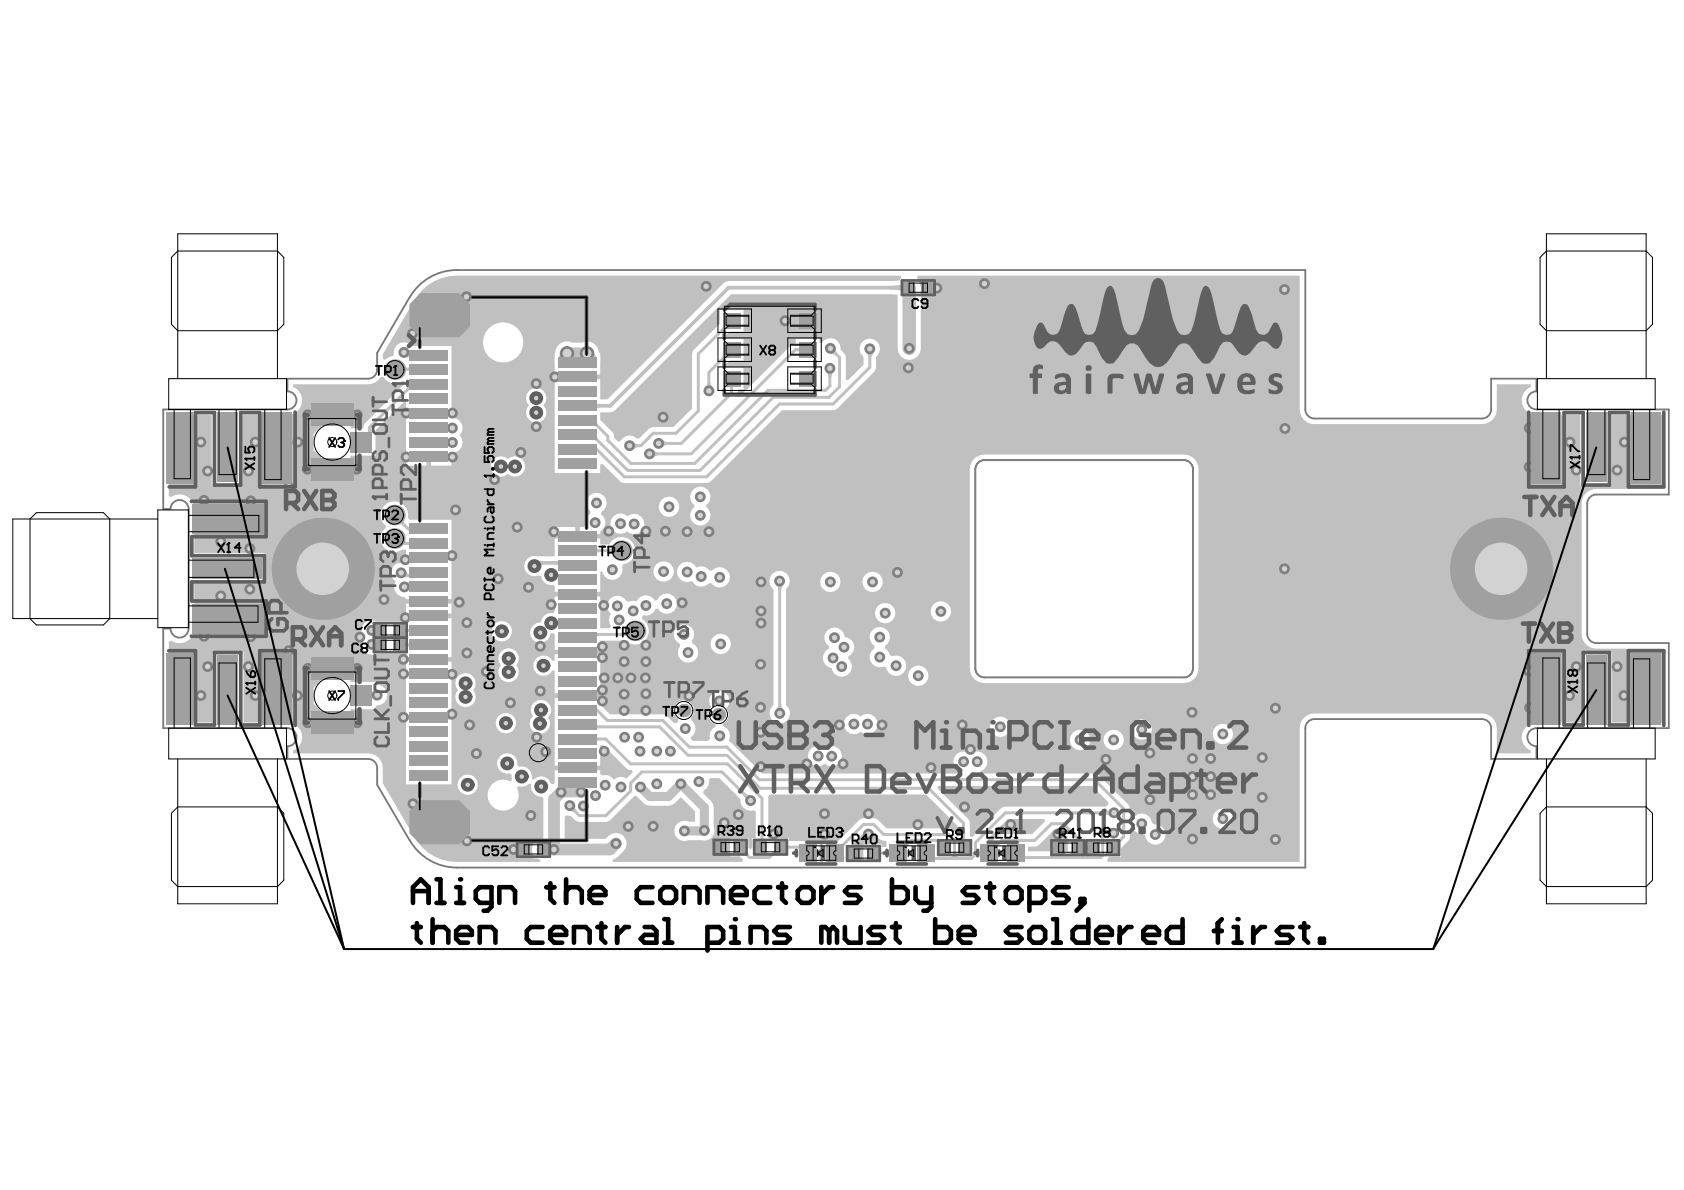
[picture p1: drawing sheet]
<svg xmlns="http://www.w3.org/2000/svg" width="297mm" height="210mm" viewBox="0 0 297 210" stroke-linecap="round" stroke-linejoin="round" font-family="sans-serif">
<path d="M172.3 81.9l.4-.5 .6-.2h35.8a1.55 1.55 0 0 1 1.3 1.6v35.1a1.55 1.55 0 0 1-1.3 1.6h-35.8a1.55 1.55 0 0 1-1.3-1.6v-35.5z" fill="none" stroke="#808080" stroke-width=".18"/>
<path d="M72.3 52.4l-5.8 9.8v3a1.6 1.6 0 0 1-1.6 1.6h-14.2v2.2a1.6 1.6 0 0 1 1.6 1.6 1.6 1.6 0 0 1-1.6 1.6h-21.9v17.6h1.3a1.6 1.6 0 0 1 1.6-1.6 1.6 1.6 0 0 1 1.6 1.6v21.1a1.6 1.6 0 0 1-1.6 1.6 1.6 1.6 0 0 1-1.6-1.6h-1.3v17.5h21.9a1.6 1.6 0 0 1 1.6 1.6 1.6 1.6 0 0 1-1.6 1.6v2.3h14.2a1.6 1.6 0 0 1 1.6 1.6v2.9l5.8 9.9a9.7 9.7 0 0 0 8.3 4.7h149.6v-24.6a1.6 1.6 0 0 1 1.6-1.6h29.6a1.6 1.6 0 0 1 1.6 1.6v5.5h8v-2.3a1.6 1.6 0 0 1-1.6-1.6 1.6 1.6 0 0 1 1.6-1.6h23.4v-15h-12.8a1.6 1.6 0 0 1-1.6-1.6v-23a1.6 1.6 0 0 1 1.6-1.6h12.8v-15h-23.4a1.6 1.6 0 0 1-1.6-1.6 1.6 1.6 0 0 1 1.6-1.6v-2.2h-8v5.4a1.6 1.6 0 0 1-1.6 1.6h-29.6a1.6 1.6 0 0 1-1.6-1.6v-24.6h-149.6a9.6 9.6 0 0 0-8.3 4.8M172.4 81.8l.7-.6h.5h35.2a1.6 1.6 0 0 1 1.6 1.6v35.1a1.6 1.6 0 0 1-1.6 1.6h-35.2a1.6 1.6 0 0 1-1.6-1.6v-35.1z" fill="none" stroke="#787878" stroke-width=".32"/>
<g fill="#d2d2d2">
<circle cx="150.6" cy="127.7" r=".48"/>
<circle cx="153" cy="127.7" r=".48"/>
<circle cx="155.6" cy="127.9" r=".48"/>
<circle cx="148.1" cy="127.9" r=".48"/>
<circle cx="111.1" cy="78.6" r=".48"/>
<circle cx="114.6" cy="80" r=".48"/>
<circle cx="116.2" cy="78.2" r=".48"/>
<circle cx="97.2" cy="101.4" r=".48"/>
<circle cx="94.3" cy="99.9" r=".48"/>
<circle cx="91.2" cy="93" r=".48"/>
<circle cx="97.2" cy="109.9" r=".48"/>
<circle cx="106.3" cy="114.1" r=".48"/>
<circle cx="110.1" cy="113.8" r=".48"/>
<circle cx="92" cy="137" r=".48"/>
<circle cx="89.5" cy="134.7" r=".48"/>
<circle cx="120.9" cy="128.5" r=".48"/>
<circle cx="95.9" cy="117.4" r=".48"/>
<circle cx="190.5" cy="130.5" r=".48"/>
<circle cx="195.1" cy="133.9" r=".48"/>
<circle cx="70.8" cy="101" r=".48"/>
<circle cx="71.3" cy="103.5" r=".48"/>
<circle cx="71.5" cy="98.7" r=".48"/>
<circle cx="88.5" cy="111.4" r=".48"/>
<circle cx="71.5" cy="109" r=".48"/>
<circle cx="67.7" cy="105.8" r=".48"/>
<circle cx="160.2" cy="64.9" r=".48"/>
<circle cx="176.4" cy="128.2" r=".48"/>
<circle cx="123.3" cy="137.9" r=".48"/>
<circle cx="95.3" cy="111.6" r=".48"/>
<circle cx="97.2" cy="106.6" r=".48"/>
<circle cx="106.5" cy="106.8" r=".48"/>
<circle cx="109.2" cy="109.4" r=".48"/>
<circle cx="111.7" cy="107.8" r=".48"/>
<circle cx="121.2" cy="100.9" r=".48"/>
<circle cx="108.9" cy="106.9" r=".48"/>
<circle cx="117.6" cy="106.5" r=".48"/>
<circle cx="120.3" cy="106.3" r=".48"/>
<circle cx="113.9" cy="106.8" r=".48"/>
<circle cx="120.6" cy="111.9" r=".48"/>
<circle cx="126.9" cy="101.8" r=".48"/>
<circle cx="123.7" cy="101.7" r=".48"/>
<circle cx="117" cy="100.8" r=".48"/>
<circle cx="110.2" cy="130" r=".48"/>
<circle cx="112.6" cy="130" r=".48"/>
<circle cx="110.1" cy="125.3" r=".48"/>
<circle cx="95.4" cy="125.2" r=".48"/>
<circle cx="170.1" cy="142.3" r=".48"/>
<circle cx="171.2" cy="132.2" r=".48"/>
<circle cx="172.4" cy="134.3" r=".48"/>
<circle cx="161.9" cy="145.4" r=".48"/>
<circle cx="178.3" cy="145.4" r=".48"/>
<circle cx="222.6" cy="140.7" r=".48"/>
<circle cx="110.8" cy="145.8" r=".48"/>
<circle cx="120.7" cy="146.6" r=".48"/>
<circle cx="130.2" cy="143.7" r=".48"/>
<circle cx="80.4" cy="90" r=".48"/>
<circle cx="79.7" cy="98" r=".48"/>
<circle cx="89.7" cy="118.5" r=".48"/>
<circle cx="89.7" cy="116.1" r=".48"/>
<circle cx="65.6" cy="113.7" r=".48"/>
<circle cx="65.6" cy="111.2" r=".48"/>
<circle cx="85.8" cy="118.5" r=".48"/>
<circle cx="63.5" cy="112.4" r=".48"/>
<circle cx="164.2" cy="135.4" r=".48"/>
<circle cx="269.8" cy="124.8" r=".48"/>
<circle cx="50.9" cy="114.8" r=".48"/>
<circle cx="269.7" cy="75.5" r=".48"/>
<circle cx="269.7" cy="82.4" r=".48"/>
<circle cx="44.2" cy="88.4" r=".48"/>
<circle cx="36" cy="88.3" r=".48"/>
<circle cx="44.2" cy="112.3" r=".48"/>
<circle cx="269.7" cy="118.4" r=".48"/>
<circle cx="50.9" cy="85.9" r=".48"/>
<circle cx="103.5" cy="62.3" r=".8"/>
<circle cx="100" cy="62.3" r=".8"/>
<circle cx="127.1" cy="113.6" r=".48"/>
<circle cx="84" cy="132.9" r=".48"/>
<circle cx="138.5" cy="56.6" r=".48"/>
<circle cx="146.5" cy="61.4" r=".48"/>
<circle cx="160.4" cy="61.4" r=".48"/>
<circle cx="165.3" cy="50.8" r=".48"/>
<circle cx="153.4" cy="61.5" r=".48"/>
<circle cx="146.4" cy="65" r=".48"/>
<circle cx="173.6" cy="50" r=".48"/>
<circle cx="124.6" cy="50.5" r=".48"/>
<circle cx="158.3" cy="101" r=".48"/>
<circle cx="123.5" cy="87.6" r=".48"/>
<circle cx="121.2" cy="93.8" r=".48"/>
<circle cx="125" cy="93.8" r=".48"/>
<circle cx="117.4" cy="93.7" r=".48"/>
<circle cx="79.8" cy="80.6" r=".48"/>
<circle cx="79.8" cy="72.9" r=".48"/>
<circle cx="94.6" cy="75.3" r=".48"/>
<circle cx="97.9" cy="66.5" r=".48"/>
<circle cx="71.6" cy="72.9" r=".48"/>
<circle cx="54.3" cy="73.2" r=".48"/>
<circle cx="63" cy="73.2" r=".48"/>
<circle cx="54.2" cy="82.8" r=".48"/>
<circle cx="62.9" cy="82.8" r=".48"/>
<circle cx="63" cy="117.9" r=".48"/>
<circle cx="63" cy="127.5" r=".48"/>
<circle cx="54.3" cy="117.9" r=".48"/>
<circle cx="35.4" cy="122.7" r=".48"/>
<circle cx="45" cy="122.7" r=".48"/>
<circle cx="38.9" cy="105.1" r=".48"/>
<circle cx="38.9" cy="95.5" r=".48"/>
<circle cx="35.4" cy="78" r=".48"/>
<circle cx="45" cy="78" r=".48"/>
<circle cx="276.9" cy="78" r=".48"/>
<circle cx="286.5" cy="78" r=".48"/>
<circle cx="286.4" cy="122.7" r=".48"/>
<circle cx="276.8" cy="122.7" r=".48"/>
<circle cx="215.7" cy="144.4" r=".48"/>
<circle cx="215.7" cy="129.5" r=".48"/>
<circle cx="117" cy="73.6" r=".48"/>
<circle cx="134.2" cy="129.2" r=".48"/>
<circle cx="169.7" cy="127.9" r=".48"/>
<circle cx="166" cy="107.8" r=".48"/>
<circle cx="281.6" cy="117.6" r=".8"/>
<circle cx="281.6" cy="82.9" r=".8"/>
<circle cx="40.2" cy="83.1" r=".8"/>
<circle cx="44.1" cy="100.3" r=".8"/>
<circle cx="40.2" cy="117.6" r=".8"/>
<circle cx="44.1" cy="103.9" r=".48"/>
<circle cx="44.1" cy="96.7" r=".48"/>
<circle cx="43.8" cy="117.6" r=".48"/>
<circle cx="36.6" cy="117.6" r=".48"/>
<circle cx="43.8" cy="83.1" r=".48"/>
<circle cx="36.6" cy="83.1" r=".48"/>
<circle cx="285.2" cy="82.9" r=".48"/>
<circle cx="278" cy="82.9" r=".48"/>
<circle cx="285.2" cy="117.6" r=".48"/>
<circle cx="278" cy="117.6" r=".48"/>
<circle cx="82.8" cy="127.9" r=".48"/>
<circle cx="97.7" cy="93.8" r=".48"/>
<circle cx="94.6" cy="67.7" r=".48"/>
<circle cx="36" cy="112.2" r=".48"/>
<circle cx="95.3" cy="121.9" r=".48"/>
<circle cx="94.6" cy="70.2" r=".48"/>
<circle cx="94.6" cy="72.8" r=".48"/>
<circle cx="71.2" cy="62.2" r=".48"/>
<circle cx="106.3" cy="116" r=".48"/>
<circle cx="106.6" cy="119.6" r=".48"/>
<circle cx="109" cy="119.6" r=".48"/>
<circle cx="111.3" cy="119.6" r=".48"/>
<circle cx="113.9" cy="113.8" r=".48"/>
<circle cx="110.1" cy="116.7" r=".48"/>
<circle cx="113.9" cy="116.7" r=".48"/>
<circle cx="134.2" cy="124.8" r=".48"/>
<circle cx="54.3" cy="127.5" r=".48"/>
<circle cx="110.1" cy="122.4" r=".48"/>
<circle cx="113.9" cy="119.6" r=".48"/>
<circle cx="113.9" cy="122.4" r=".48"/>
<circle cx="113.9" cy="125.3" r=".48"/>
<circle cx="115.8" cy="132.5" r=".48"/>
<circle cx="127" cy="129.8" r=".48"/>
<circle cx="170" cy="134.3" r=".48"/>
<circle cx="148.7" cy="134.7" r=".48"/>
<circle cx="108" cy="100.5" r=".48"/>
<circle cx="123.5" cy="90.9" r=".48"/>
<circle cx="90.8" cy="82.3" r=".48"/>
<circle cx="88.4" cy="82.3" r=".48"/>
<circle cx="79.8" cy="78.1" r=".48"/>
<circle cx="79.8" cy="75.5" r=".48"/>
<circle cx="91.9" cy="79.8" r=".48"/>
<circle cx="87.2" cy="84.6" r=".48"/>
<circle cx="118" cy="89.4" r=".48"/>
<circle cx="113.9" cy="93.7" r=".48"/>
<circle cx="111.9" cy="92.4" r=".48"/>
<circle cx="71.2" cy="116.3" r=".48"/>
<circle cx="71.2" cy="118.9" r=".48"/>
<circle cx="153.2" cy="147.1" r=".48"/>
<circle cx="136.5" cy="147.1" r=".48"/>
<circle cx="186.6" cy="147.1" r=".48"/>
<circle cx="153.2" cy="143.5" r=".48"/>
<circle cx="145.4" cy="147.1" r=".48"/>
<circle cx="145.4" cy="143.5" r=".48"/>
<circle cx="105.2" cy="88.7" r=".48"/>
<circle cx="109.5" cy="92.4" r=".48"/>
<circle cx="105" cy="92.2" r=".48"/>
<circle cx="107.4" cy="93.7" r=".48"/>
<circle cx="82.4" cy="148.3" r=".48"/>
<circle cx="72.8" cy="141.8" r=".48"/>
<circle cx="71.2" cy="126.5" r=".48"/>
<circle cx="71.6" cy="80.6" r=".48"/>
<circle cx="82.3" cy="52.3" r=".48"/>
<circle cx="72.8" cy="58.8" r=".48"/>
<circle cx="97.7" cy="149.8" r=".48"/>
<circle cx="90.6" cy="149.8" r=".48"/>
<circle cx="66.5" cy="122.6" r=".48"/>
<circle cx="142.3" cy="134.7" r=".48"/>
<circle cx="144.3" cy="133.4" r=".48"/>
<circle cx="146.7" cy="133.4" r=".48"/>
<circle cx="93.6" cy="143.8" r=".48"/>
<circle cx="102.5" cy="139.7" r=".48"/>
<circle cx="95.2" cy="127.6" r=".48"/>
<circle cx="94.7" cy="130" r=".48"/>
<circle cx="89.2" cy="127.6" r=".48"/>
<circle cx="134.2" cy="135.2" r=".48"/>
<circle cx="95.5" cy="138.7" r=".48"/>
<circle cx="100.5" cy="142.1" r=".48"/>
<circle cx="121.5" cy="122.8" r=".48"/>
<circle cx="120.1" cy="138.3" r=".48"/>
<circle cx="118.2" cy="132.5" r=".48"/>
<circle cx="115.2" cy="145.8" r=".48"/>
<circle cx="137.5" cy="125.8" r=".48"/>
<circle cx="137.5" cy="102.5" r=".48"/>
<circle cx="134.2" cy="102.6" r=".48"/>
<circle cx="134.2" cy="107.8" r=".48"/>
<circle cx="115.8" cy="138.3" r=".48"/>
<circle cx="82.5" cy="138.4" r=".48"/>
<circle cx="155.2" cy="115.9" r=".48"/>
<circle cx="162" cy="119.2" r=".48"/>
<circle cx="210.3" cy="125.6" r=".48"/>
<circle cx="210.3" cy="148" r=".48"/>
<circle cx="108.7" cy="148.8" r=".48"/>
<circle cx="124.2" cy="146.5" r=".48"/>
<circle cx="127.8" cy="145.1" r=".48"/>
<circle cx="112.9" cy="132.5" r=".48"/>
<circle cx="106.3" cy="123.6" r=".48"/>
<circle cx="106.3" cy="121.7" r=".48"/>
<circle cx="95.3" cy="114" r=".48"/>
<circle cx="126.9" cy="123.6" r=".48"/>
<circle cx="121.4" cy="115.1" r=".48"/>
<circle cx="113" cy="138.8" r=".48"/>
<circle cx="109.5" cy="138.8" r=".48"/>
<circle cx="106.6" cy="132.5" r=".48"/>
<circle cx="96.3" cy="132.6" r=".48"/>
<circle cx="155.2" cy="112.4" r=".48"/>
<circle cx="156.1" cy="108.2" r=".48"/>
<circle cx="158.1" cy="117.4" r=".48"/>
<circle cx="148.9" cy="114.2" r=".48"/>
<circle cx="146.9" cy="116.1" r=".48"/>
<circle cx="148.5" cy="117.6" r=".48"/>
<circle cx="147.2" cy="112.5" r=".48"/>
<circle cx="201.4" cy="128.7" r=".48"/>
<circle cx="196.4" cy="147" r=".48"/>
<circle cx="196.5" cy="143.4" r=".48"/>
<circle cx="225" cy="148.1" r=".48"/>
<circle cx="196.4" cy="130.5" r=".48"/>
<circle cx="201.4" cy="145.3" r=".48"/>
<circle cx="202.8" cy="141.1" r=".48"/>
<circle cx="202.8" cy="132.8" r=".48"/>
<circle cx="213.5" cy="133.8" r=".48"/>
<circle cx="213.5" cy="137" r=".48"/>
<circle cx="213.5" cy="140.2" r=".48"/>
<circle cx="210.3" cy="140.2" r=".48"/>
<circle cx="210.3" cy="133.8" r=".48"/>
<circle cx="210.3" cy="137" r=".48"/>
<circle cx="93.2" cy="103.6" r=".48"/>
<circle cx="146.5" cy="102.6" r=".48"/>
<circle cx="153.9" cy="102.6" r=".48"/>
<circle cx="134.2" cy="117.2" r=".48"/>
<circle cx="134.2" cy="109.9" r=".48"/>
<circle cx="222.6" cy="133.6" r=".48"/>
<circle cx="203.8" cy="147.2" r=".48"/>
<circle cx="226.6" cy="51.1" r=".48"/>
<circle cx="226.6" cy="75.6" r=".48"/>
<circle cx="225" cy="124.9" r=".48"/>
<circle cx="226.6" cy="100.3" r=".48"/>
<circle cx="52.5" cy="122.7" r=".48"/>
<circle cx="52.5" cy="78" r=".48"/>
<circle cx="125" cy="69" r=".48"/>
<circle cx="99" cy="139.7" r=".48"/>
<circle cx="102.9" cy="142.2" r=".48"/>
<circle cx="106.8" cy="138.5" r=".48"/>
<circle cx="105" cy="140.3" r=".48"/>
<circle cx="126.7" cy="126" r=".48"/>
<circle cx="120.6" cy="125.3" r=".48"/>
<circle cx="132.4" cy="141.2" r=".48"/>
<circle cx="82.4" cy="115.2" r=".48"/>
<circle cx="81" cy="106.2" r=".48"/>
<circle cx="82.4" cy="109.8" r=".48"/>
<circle cx="87.9" cy="102.1" r=".48"/>
<circle cx="79.7" cy="126" r=".48"/>
<circle cx="82.1" cy="122.9" r=".48"/>
<circle cx="90" cy="124" r=".48"/>
<circle cx="82.1" cy="120.5" r=".48"/>
<circle cx="79.7" cy="118.9" r=".48"/>
</g>
<g fill="#c0c0c0">
<path d="M65 122.3l.4-.1 .4-.3v1.4l-.4-.3-.4-.1z"/>
<path d="M65.4 122.1l.1 .2h.4v.6h-.4l-.1 .2z"/>
<path d="M66.3 113.1l.4 .3 .4 .1-.1 .5-.8 .4z"/>
<path d="M66.3 113l.4 .3 .4 .1v.5l-.4 .1-.4 .3z"/>
<path d="M66 113.5l.3-.1 .2-.1v.9l-.2-.2h-.3z"/>
<path d="M66 113.4h.3l.2-.2v.9l-.2-.1-.3-.1z"/>
<path d="M66 111l.3-.1 .2-.2v1l-.2-.2-.3-.1z"/>
<path d="M64.9 75.9h.5v.5h-.8l.2-.1z"/>
<path d="M72 111l.3-.1 .2-.2v1l-.2-.2-.3-.1z"/>
<path d="M72 113.5l.3-.1 .2-.1v.9l-.2-.2h-.3z"/>
<path d="M71.2 113.3l.1 .1 .4 .1v.5h-.4l-.1 .2z"/>
<path d="M71.2 110.7l.1 .2 .4 .1v.4l-.4 .1-.1 .2z"/>
<path d="M71.7 102.6l.8 .2 .2 .5-.3 .1-.1 .3z"/>
<path d="M71.7 100.8l.2 .4 .4 .1-.3 .5-.9 .2z"/>
<path d="M72 101.3l.3-.1 .2-.2v.8h-.5z"/>
<path d="M72 102.8l.5-.1v.8l-.2-.2h-.3z"/>
<path d="M72 93l.5-.1v.8l-.5-.1z"/>
<path d="M71.9 95.6l.4-.1 .2-.2v1.1l-.2-.2-.4-.1z"/>
<path d="M71.1 95.4l.5 .2-.4 .5-.7 .2z"/>
<path d="M70.3 92.3l.7-.8v.3l.2 .4-.3 .3-.4-.2z"/>
<path d="M72.5 67.4v1.1l-.4 .4v-.8z"/>
<path d="M72.2 61.9l.2 .3 .4 .1-.5 .7-.8 .1z"/>
<path d="M71.8 62.3l.5-.1 .2-.2v1.3l-.2-.3h-.5z"/>
<path d="M78.3 75.2l.9-.4-.1 1.3-.4-.3-.4-.1z"/>
<path d="M78.8 74.9l.1 .2 .4 .1v.5h-.4l-.1 .2z"/>
<path d="M98.1 109.6h.4l.2-.2v1l-.2-.2h-.4z"/>
<path d="M98 99l.7-.1v1l-.2-.2-.5-.1z"/>
<path d="M105 127.7l.2 .2 .4 .1v.5l-.6 .1z"/>
<path d="M105.1 111.7l.5-.1v.6h-.4l-.2 .2z"/>
<path d="M105 76.6l.1 .3 .3 .4-.2 .6-.5-.4h-.2z"/>
<path d="M105 74l.1 .3 .3 .5-.2 .5-.5-.4h-.3z"/>
<path d="M109.9 111.6h.4l.1-.2 .4 1-.6-.2z"/>
<path d="M115.3 79.4l.4 .3 .4 .1v.5l-.4 .1-.4 .3z"/>
<path d="M124.8 67.5h.5l.1 .4 .3 .4h-1.3l.3-.4z"/>
<path d="M131.5 140l.4 .2 .5 .1-1 .9v-.5l-.2-.4z"/>
<path d="M128.5 67.9h1.1l-.2 .1-.1 .4h-.5l-.1-.4z"/>
<path d="M127.8 62.2l.9 .6h-.3l-.5 .4-.5-.2 .4-.5z"/>
<path d="M127.8 57.1l.9 .6h-.3l-.5 .4-.5-.3 .4-.4z"/>
<path d="M134.2 148.1h.5v.4l.2 .1h-1l.2-.1z"/>
<path d="M137.3 124.3h.5l.1 .4 .3 .4h-1.3l.3-.4z"/>
<path d="M136.9 103.2h1.3l-.3 .4-.1 .4h-.5l-.1-.4z"/>
<path d="M140.7 61.4h.4l.1-.2v1l-.1-.2-.4-.1z"/>
<path d="M152.2 147.1l1 1-.5 .1-.3 .2-.5-.5 .2-.3z"/>
<path d="M156.7 150.2l.4-.1 .1-.2v1.1l-.1-.2-.4-.1z"/>
<path d="M154.7 149.9l.1 .2 .4 .1v.5l-.4 .1-.1 .2z"/>
<path d="M156.8 50.4l1.8-.1 .9-.4v1.7a3.9 3.9 0 0 0-2.7-.5z"/>
<path d="M158.9 50.4l.5-.1 .2-.2v1.3l-.2-.2-.5-.1z"/>
<path d="M164.5 150.9l.1 .2 .5 .1v.5h-.6z"/>
<path d="M167.6 151.2l.4-.2 .1-.4h.5l.2 .4 .4 .2-.8 .5z"/>
<path d="M169.7 148.2h.5l.1 .4 .2 .1h-1.1l.2-.1z"/>
<path d="M180.5 150.7l.1 .2 .4 .1v.5l-.4 .1-.1 .1z"/>
<path d="M189.7 148.2h.5l.1 .4 .2 .1h-1.1l.2-.1z"/>
<path d="M193.7 143.6l.8-.5 .8 .5-.4 .2-.1 .4h-.6l-.1-.4z"/>
<path d="M66.3 110.5l.4 .3 .4 .2v.4l-.4 .1-.4 .4z"/>
<path d="M71.9 64.9l.4-.1 .2-.2v1l-.2-.2h-.4z"/>
<path d="M71.1 64.6l.2 .2 .4 .1 .1 .5h-.4l-.2 .2z"/>
<path d="M78.3 77.7l.9-.4-.1 1.4-.4-.4-.4-.1z"/>
<path d="M78.8 77.5l.1 .2h.4v.5l-.4 .1-.1 .2z"/>
<path d="M97.9 109.2l.4 .3 .4 .1v.6l-.4 .1-.4 .3z"/>
<path d="M105 129.8l.2 .2 .4 .1v.5l-.4 .1-.2 .2z"/>
<path d="M105 96.6l.2 .2 .4 .1v.5l-.4 .1-.2 .2z"/>
<path d="M105 70.9l.2 .3 .5 .1v.6l-.5 .1-.2 .2z"/>
<path d="M111.7 77.9l.4 .3 .5 .1v.6l-.5 .1-.4 .3z"/>
<path d="M116.9 77.5l.4 .3 .4 .1v.6l-.4 .1-.4 .3z"/>
<path d="M130.4 150.2l.8-.7v.3l.4 .4-.4 .4-.5-.4z"/>
<path d="M138.3 148.9l.1 .2 .4 .1v.5l-.4 .1-.1 .2z"/>
<path d="M136.7 149.5l.8 .7h-.3l-.5 .4-.3-.4 .3-.4z"/>
<path d="M147.8 149.2h.3l.4-.4 .4 .4-.4 .5v.3z"/>
<path d="M175 149.2h.2l.5-.4 .4 .4-.4 .5v.3z"/>
<path d="M191.6 149.3l.4-.1 .1-.2v1l-.1-.2h-.4z"/>
<path d="M190.7 149l.2 .2 .4 .1v.5h-.4l-.2 .2z"/>
<path d="M195 143.1l.4-.1 .4-.3v1.3l-.4-.3-.4-.1z"/>
<path d="M196.3 148.7l.3 .1 .5-.4 .2 .5-.4 .4v.3z"/>
<path d="M94.5 98.9l1.1 .1 .2 .6-.4 .1-.2 .3z"/>
<path d="M145.7 65.6h1.4l-.3 .4-.1 .5h-.6l-.1-.5z"/>
<path d="M152.8 62.2h1.3l-.3 .4-.1 .4h-.5l-.1-.4z"/>
<path d="M146.5 62.4l.9-.9 .1 .5 .2 .3-.4 .4-.3-.2z"/>
<path d="M166 148.4l.5 .3h.2l-.7 .8v-.3l-.4-.5z"/>
<path d="M100.4 143.1l1.1-.9v.5l.2 .3-.4 .4z"/>
<path d="M107.5 96.9l.4-.1 .2-.2v1.1l-.2-.2-.4-.1z"/>
<path d="M149.4 149.9l3.4-3.4h.9l1.4 1.5 .4 .2 .9 .2v1h-.9v-.5h-3.2v3.1h-2.9z"/>
<path d="M159 149.2h.3l.4-.4 .4 .4-.4 .5v.3z"/>
<path d="M174.2 148l3.6-3.5h6.4l.1 .4-2.2 2.2h-5.4a2.77 2.77 0 0 0-1.7 1.3h-.6z"/>
<path d="M99.6 144.1l.4-.3 .7 .1a2.41 2.41 0 0 0 1.5 1.1l5.1-.1 4.7-4.6 .3 .2a3.8 3.8 0 0 0 2.4 1.6h3.2l.6-.1 1.6-1.4 2.5 2.5v1.8h-1.1a1.8 1.8 0 0 0-2.6 1.7 1.8 1.8 0 0 0 2.6 1.6h2.3a1.77 1.77 0 0 0 1.8-.6 1.77 1.77 0 0 0 .3-1.8v-3.3l-.1-.7-.4-.5-1.4-1.4 .1-.5a1.65 1.65 0 0 0 .9-1.8l.3-.3h1.6l3.7 3.7a1.87 1.87 0 0 0 2.3 1.9l.4 .3v4.6h-.6v1.8l-.4 .2-.3-.3v-1.7h-3.2v3.2h1.7l.6 .7-.2 .3h-22.8v-.4a3.9 3.9 0 0 0 2.4-2.8 1.89 1.89 0 0 0-1.1-1.7 1.89 1.89 0 0 0-2.1 .4l-.5 .5h-7.2z"/>
<path d="M165.5 138.6h27.1l2.9 2.9v.4l-.5 .4-18.1 .1-5.4 5.3-.4-.2-.1-2.7-5.7-5.8z"/>
<path d="M181.3 149.3h1.6l3-2.9h1.2l1.1 1.1 .1 .4v2.3h-7z"/>
<path d="M135.7 140.2h27.7l5.5 5.5v1l-.4 .1-.7-.6-.5-.1h-10.9l-1.5-1.5a3.6 3.6 0 0 0-3-.2l-4.1 4h-2.6v3.6h-.6v-3.6l-5.5-.1v-.5h-3.6v-7.2z"/>
<path d="M29.8 73.2h7.5v12.5h5.5v-12.5h7.9a2.58 2.58 0 0 0 2.5-2.1 2.58 2.58 0 0 0-1.5-2.8v-.5h13.2a2.56 2.56 0 0 0 2.2-1.3h.5a2.49 2.49 0 0 0 3.5 .7l.4 .2v.2l-7.1 7-.2 .4-.1 .6h-2.3v-.6h-4.9l-1.6 1.5v2.9l1.6 1.5h4.9v-.5h4.4l.1-4.5 5-5 .3 .1v1.5h8.1v-11.5h-7.1l-.1-.1a1.78 1.78 0 0 0-2.1-.3 1.78 1.78 0 0 0-.9 1.9l-.2 .3-.9 .3-.5 .4-.4-.2v-.8l5.5-9.4a8.7 8.7 0 0 1 7.6-4.5h78.2l.2 .4-.2 .1a.41 .41 0 0 1-.6 .4l-30.1 .2-20.9 20.7h-1.3v-3.5h-8v16.5h8v-1.4l.3-.2 3.1 3.1 .8 .3 14.9-.1 13-12.8h9l.7-.3 6.5-6.4 .3-.8v-1.8a1.83 1.83 0 0 0 .3-2.7 1.83 1.83 0 0 0-2.7 0 1.83 1.83 0 0 0 .2 2.7v1.3l-2.7 2.8-.4-.2v-3.8a2.21 2.21 0 0 0-.9-1.4v-.1a1.79 1.79 0 0 0-1.2-1.9 1.79 1.79 0 0 0-2.1 .8l-.4-.1v-.6h-4.2v.8l-.5 .1-.4 .2-9.2 9.2-.3-.2 .1-1.2h1v-3.8h-3.2l-.1-.4 .9-.9h2.4v-3.8h-3.2l-.1-.4 .9-.9h2.4v-3.9h-4.2v2.5l-4.7 4.9-.1 10-3.3 3.3-4 .1-2.1 1.9h-.4l-.6-.4a1.76 1.76 0 0 0-2.2 .9l-.5 .1-.7-.7-.1-.7-.2-.3-2.1-2.1v-1.4h1.7h.5l.4-.3 20.5-20.5h28.3l1 .1v9.4l.2 .8a2.05 2.05 0 0 0 2.3 1.3 2.05 2.05 0 0 0 1.6-2.1v-10.7l-.1-.7-.3-.5v-.4l-.3-.1 .2-.4h67.4v23.6a2.59 2.59 0 0 0 2.5 2.6h29.6a2.59 2.59 0 0 0 2.6-2.6v-4.4h6v.5l-.3 .1a2.59 2.59 0 0 0-1.2 2.9 2.59 2.59 0 0 0 2.5 1.9h7.8v12.5h5.5v-12.5h9.1v13h-11.8a2.59 2.59 0 0 0-2.6 2.6v23a2.59 2.59 0 0 0 2.6 2.6h11.8v13h-9v-12.4h-5.5v12.4h-7.9a2.58 2.58 0 0 0-2.5 2.1 2.58 2.58 0 0 0 1.5 2.9v.5h-6v-4.5a2.59 2.59 0 0 0-2.6-2.5l-29.6-.1a2.59 2.59 0 0 0-2.5 2.6v23.6h-33.9l-.1-.4 .3-.5h2.1v-1.5l1.5-1.6 .1-2h.4a1.75 1.75 0 0 0 1.9 1l.4 .4 .1 .5a1.8 1.8 0 0 0 2.2 1 1.8 1.8 0 0 0 1.2-2.1 1.8 1.8 0 0 0-2-1.4l-.3-.3-.1-.5a1.81 1.81 0 0 0-1.7-1.1 1.81 1.81 0 0 0-1.7 1.1h-.4v-1.9l-.3-.8-5.5-5.4-20.5-.1-.1-.4h.2a1.8 1.8 0 0 0 .8-2.6 1.8 1.8 0 0 0-2.7-.4 1.79 1.79 0 0 0-2.8 .4 1.79 1.79 0 0 0 1 2.6v.4h-35l-5.8-5.6v-.3a1.77 1.77 0 0 0-1.1-2.4v-.4a1.75 1.75 0 0 0 .6-2.8 1.79 1.79 0 0 0 .1-2.4 1.79 1.79 0 0 0-2.4-.2 1.79 1.79 0 0 0-.3 2.4 1.77 1.77 0 0 0 .7 3v.5a1.72 1.72 0 0 0-.9 2.1l-.3 .4h-2.8l-.3-.3v-.4a1.73 1.73 0 0 0 0-2.9v-.5l.4-.6a1.8 1.8 0 0 0-.8-2.3 1.8 1.8 0 0 0-2.4 .7 1.8 1.8 0 0 0 .5 2.4v.4l-.2 .3h-.5l-1.2-1.2-.8-.3h-9.3l-1.7-1.7v-1.2h-8v12h8v-3.6h.5l4.1 4 .3 .3h.7l.1 .4-1.1 1.1-.3-.1a1.85 1.85 0 0 0-2 .3 1.66 1.66 0 0 0-1.9-.7l-.4-.3v-.6h-8v2.2l-.4 .3-.3-.2-.1-.2a1.79 1.79 0 0 0-3-.5l-.3-.1v-.4a1.77 1.77 0 0 0-2.2-1.7l-.4-.4 .1-.2a1.8 1.8 0 0 0-2-1.8 1.8 1.8 0 0 0-1.6 2 1.8 1.8 0 0 0 2.2 1.5l.4 .3v.8l-.3 .3a2.75 2.75 0 0 0-4 2.1 2.75 2.75 0 0 0 3.2 3.1 2.75 2.75 0 0 0 2-4l.3-.3a1.7 1.7 0 0 0 1.9-.5l.3 .1v.4a1.78 1.78 0 0 0 1.9 1.8l.3 .3-.1 7.1-1 .3h-.7v.7a1.67 1.67 0 0 0 0 1.8v.7h.7l.5 .2v.4h-14.7a8.7 8.7 0 0 1-7.6-4.4l-5.5-9.4v-2.7a2.58 2.58 0 0 0-2.6-2.6h-13.2v-.5a2.57 2.57 0 0 0 1.5-2.9 2.57 2.57 0 0 0-2.5-2.1h-7.8v-12.4h-5.4v12.4h-7.7v-14.2l.4-.2 .2 .1a2.59 2.59 0 0 0 3.9-2.2v-7.9h12.4v-.3v-5.2h-12.4v-7.7a2.58 2.58 0 0 0-4.1-2.1l-.4-.2zM98.5 60.8a3.9 3.9 0 0 0-.6 3.2v2.1h8v-3.8l-.3-.2a2.07 2.07 0 0 0-3-1.7h-1.7a2.06 2.06 0 0 0-2.4 .4zM85.2 60.4a3.6 3.6 0 0 0 7.1 0 3.6 3.6 0 0 0-7.1 0zM93.3 69a1.81 1.81 0 0 0 0 2.5 1.81 1.81 0 0 0 0 2.6 1.81 1.81 0 0 0 2.6 0 1.81 1.81 0 0 0 0-2.6 1.81 1.81 0 0 0 0-2.5 1.81 1.81 0 0 0-2.6 0zM171.8 80.9a2.56 2.56 0 0 0-.7 1.9v35.1a2.58 2.58 0 0 0 2.5 2.6h35.2a2.58 2.58 0 0 0 2.6-2.6v-35.1a2.58 2.58 0 0 0-2.6-2.6h-35.2a2.57 2.57 0 0 0-1.8 .7zM71.6 73.3v6.8h4v.4v-.4h4.1l.1-.2a1.81 1.81 0 0 0 1.7-1.2 1.81 1.81 0 0 0-.4-1.9 1.8 1.8 0 0 0 .4-2 1.8 1.8 0 0 0-1.7-1.1l-.1-.1v-.3zM87.1 81a1.8 1.8 0 0 0 0 2.5 1.8 1.8 0 0 0 2.5 .1 1.8 1.8 0 0 0 2.5-.1 1.8 1.8 0 0 0 0-2.5 1.8 1.8 0 0 0-2.5 0 1.79 1.79 0 0 0-2.5 0zM76 80.9v1.2h3.7v-1.2zM71.6 80.9v1.2h3.6v-1.2zM116.2 89.4a1.8 1.8 0 0 0 3.6 0 1.8 1.8 0 0 0-3.6 0zM122.2 86.4a1.76 1.76 0 0 0 .3 2.7v.4a1.79 1.79 0 0 0-.3 2.6 1.79 1.79 0 0 0 2.7 0 1.79 1.79 0 0 0-.3-2.6v-.4a1.79 1.79 0 0 0 .3-2.7 1.79 1.79 0 0 0-2.7 0zM103.9 87.5a1.78 1.78 0 0 0 .3 2.7l-.1 .4a1.66 1.66 0 0 0-.9 2l-.3 .4h-.6v1.2h3.6v-.5a1.75 1.75 0 0 0 .1-3l.1-.4a1.79 1.79 0 0 0 .6-2.7 1.79 1.79 0 0 0-2.8-.1zM97.9 93v1.2h3.6v-1.2zM108.2 91.1a1.79 1.79 0 0 0-.1 2.5 1.79 1.79 0 0 0 2.5 .1 1.8 1.8 0 0 0 2.5 0 1.8 1.8 0 0 0 .1-2.5 1.8 1.8 0 0 0-2.5-.1 1.79 1.79 0 0 0-2.5 0zM93 98.6a1.8 1.8 0 0 0-.2 2.3 1.8 1.8 0 0 0 2.2 .6l.5 .2a1.7 1.7 0 0 0 2 1.4l.4 .3v1h8v-3.5l.4-.1a1.78 1.78 0 0 0 2.2 1.4 1.78 1.78 0 0 0 1.2-2.2l.2-.4a2.44 2.44 0 0 0 1.7-3.8 2.44 2.44 0 0 0-4.1 .2h-1.6v-1h-8v3.1h-3.2a1.66 1.66 0 0 0-1.7 .5zM67.8 89.1a2.4 2.4 0 0 0 .2 3.6v.4a2.45 2.45 0 0 0-.3 3.4 2.45 2.45 0 0 0 3.4 .5h.5v1h8.1v-6.3h-7.4l-.4-.4a2.42 2.42 0 0 0-1.2-2.6 2.42 2.42 0 0 0-2.9 .4zM69.5 99.8a1.76 1.76 0 0 0 .3 2.8 1.77 1.77 0 0 0 1.5 2.7l.3 .4h8.1v-6.9h-8.1v.3l-.4 .2-.4-.1-.7 .2zM115.2 100.8a1.85 1.85 0 0 0 3.7 0 1.85 1.85 0 0 0-3.7 0zM119.9 99.6a1.79 1.79 0 0 0-.1 2.4 1.79 1.79 0 0 0 2.3 .4 1.77 1.77 0 0 0 2.9 .5h.5a1.79 1.79 0 0 0 2.6 .3 1.79 1.79 0 0 0 .1-2.6 1.79 1.79 0 0 0-2.6 .1h-.5a1.68 1.68 0 0 0-2.3-.6 1.79 1.79 0 0 0-2.9-.5zM152.1 102.6a1.81 1.81 0 0 0 3.6 0 1.81 1.81 0 0 0-3.6 0zM144.7 102.6a1.8 1.8 0 0 0 3.6 0 1.8 1.8 0 0 0-3.6 0zM97.9 105.2v2.7l-.4 .3a1.72 1.72 0 0 0-2.1 1.6 1.79 1.79 0 0 0-1.9 1.7 1.79 1.79 0 0 0 1.7 1.9 1.79 1.79 0 0 0 1.9-1.7h.4l.4 .2v2.7h8v-1.6h4.4a2.43 2.43 0 0 0 3.6-.2 2.43 2.43 0 0 0-.6-3.6v-.4l.2-.3a1.71 1.71 0 0 0 2.1-1.1l.4-.1a1.8 1.8 0 0 0 2.8 .5 1.8 1.8 0 0 0-.2-2.8 1.8 1.8 0 0 0-2.7 .9h-.4a1.78 1.78 0 0 0-1.6-.9 1.78 1.78 0 0 0-1.6 1.1l-.6-.1-.8 .1-.5-.1a1.78 1.78 0 0 0-2.7-.5 1.78 1.78 0 0 0 .1 2.8 1.66 1.66 0 0 0 0 2.1l-.2 .4h-1.7v-5.6zM71.6 106.5v1.7h8.1v-1.7zM64.3 109.9a1.79 1.79 0 0 0 0 2.5 1.79 1.79 0 0 0-.3 2.2 1.79 1.79 0 0 0 2.1 .8h5.5v.5h8.1v-6.9h-8.1v.6h-5.3a1.75 1.75 0 0 0-2 .3zM164.2 107.9a1.8 1.8 0 0 0 3.6 0 1.8 1.8 0 0 0-3.6 0zM154.3 108.2a1.8 1.8 0 0 0 3.6 0 1.8 1.8 0 0 0-3.6 0zM86.7 111.4a1.8 1.8 0 0 0 3.6 0 1.8 1.8 0 0 0-3.6 0zM125.3 113.6a1.8 1.8 0 0 0 3.6 0 1.8 1.8 0 0 0-3.6 0zM94.6 116.1a1.79 1.79 0 0 0 .2 2.8 1.79 1.79 0 0 0 2.6-.7l.5 .2v3.9h8v-6.9h-8v1.1l-.5 .1a1.77 1.77 0 0 0-2.8-.5zM119.4 110.6a1.89 1.89 0 0 0 .6 3.1v.3a1.79 1.79 0 0 0 .4 2.6 1.79 1.79 0 0 0 2.5-.6 1.79 1.79 0 0 0-.7-2.5l-.2-.5a1.79 1.79 0 0 0-.2-2.4 1.79 1.79 0 0 0-2.4 0zM71.6 116.7v1.8h8.1v-1.8zM153.9 111.1a1.76 1.76 0 0 0 .4 2.8v.5a1.79 1.79 0 0 0-.7 2.3 1.79 1.79 0 0 0 2.3 .9l.4 .2a1.8 1.8 0 0 0 2.3 1.3 1.8 1.8 0 0 0 1.2-2.3 1.8 1.8 0 0 0-2.4-1l-.5-.2-.1-.4-.3-.6-.4-.2v-.5a1.79 1.79 0 0 0 .5-2.6 1.79 1.79 0 0 0-2.7-.2zM145.9 111.2a1.76 1.76 0 0 0 .4 2.8l-.1 .4a1.77 1.77 0 0 0-1 1.9 1.77 1.77 0 0 0 1.5 1.5 1.81 1.81 0 0 0 2.7 1.3 1.81 1.81 0 0 0 .2-3l.1-.3a1.78 1.78 0 0 0 .9-2 1.78 1.78 0 0 0-1.6-1.4 1.79 1.79 0 0 0-1.2-1.6 1.79 1.79 0 0 0-1.9 .4zM88.4 114.9a1.77 1.77 0 0 0 0 2.4 1.8 1.8 0 0 0 .1 2.5 1.8 1.8 0 0 0 2.5 0 1.8 1.8 0 0 0 0-2.5 1.8 1.8 0 0 0-.1-2.5 1.8 1.8 0 0 0-2.5 .1zM160.2 119.2a1.81 1.81 0 0 0 3.6 0 1.81 1.81 0 0 0-3.6 0zM80.8 119.3a1.77 1.77 0 0 0 0 2.4 1.8 1.8 0 0 0 .1 2.5 1.8 1.8 0 0 0 2.5 0 1.8 1.8 0 0 0 0-2.5 1.8 1.8 0 0 0 0-2.5 1.8 1.8 0 0 0-2.6 .1zM55.3 121.3v2.8l1.6 1.5h4.9v-.5h4.4v-.4l.3-.3a1.8 1.8 0 0 0 1.8-1.8 1.8 1.8 0 0 0-1.8-1.8l-.3-.2v-.3h-4.4v-.6h-4.9zM71.6 119.3v6.8h8.1v-6.8zM149.3 126.4a1.8 1.8 0 0 0 0 2.6 1.8 1.8 0 0 0 2.5 0 1.8 1.8 0 0 0 2.5 0 1.8 1.8 0 0 0 0-2.5 1.8 1.8 0 0 0-2.5-.1 1.78 1.78 0 0 0-2.5 0zM136.2 101.2a1.89 1.89 0 0 0 .2 2.7v20.4a1.83 1.83 0 0 0-.2 2.7 1.83 1.83 0 0 0 2.7 0 1.83 1.83 0 0 0-.3-2.7l.1-20.4a1.81 1.81 0 0 0 .2-2.6 1.81 1.81 0 0 0-2.7-.1zM87.4 127.6a1.81 1.81 0 0 0 3.6 0 1.81 1.81 0 0 0-3.6 0zM94.2 124a1.74 1.74 0 0 0-.2 2.3 1.79 1.79 0 0 0-.2 2.5 1.79 1.79 0 0 0 2.5 .2 1.79 1.79 0 0 0 .3-2.4 1.8 1.8 0 0 0 .1-2.6 1.8 1.8 0 0 0-2.5 0zM174.6 128.2a1.8 1.8 0 0 0 3.6 0 1.8 1.8 0 0 0-3.6 0zM199.6 128.7a1.81 1.81 0 0 0 3.6 0 1.81 1.81 0 0 0-3.6 0zM213.9 129.5a1.8 1.8 0 0 0 3.6 0 1.8 1.8 0 0 0-3.6 0zM194.6 130.5a1.8 1.8 0 0 0 3.6 0 1.8 1.8 0 0 0-3.6 0zM188.7 130.5a1.8 1.8 0 0 0 3.6 0 1.8 1.8 0 0 0-3.6 0zM143 132.1a1.79 1.79 0 0 0 0 2.5 1.79 1.79 0 0 0 2.5 .1 1.8 1.8 0 0 0 2.5 0 1.8 1.8 0 0 0 0-2.5 1.8 1.8 0 0 0-2.5-.2 1.79 1.79 0 0 0-2.5 .1zM71.6 126.9v11.5h8.1v-11.5zM80.7 138.4a1.8 1.8 0 0 0 3.6 0 1.8 1.8 0 0 0-3.6 0zM213.9 144.4a1.8 1.8 0 0 0 3.6 0 1.8 1.8 0 0 0-3.6 0z"/>
</g>
<path d="M172.3 81.9l.4-.5 .6-.2h35.8a1.55 1.55 0 0 1 1.3 1.6v35.1a1.55 1.55 0 0 1-1.3 1.6h-35.8a1.55 1.55 0 0 1-1.3-1.6v-35.5z" fill="none" stroke="#808080" stroke-width=".18"/>
<g fill="none" stroke="#c0c0c0" stroke-width=".53">
<path d="M129.8 56.6h.1M65.2 75.4v1.1l-1.5 1.5M69.7 65.1l-.1 .1M101.9 79.3h3.3M101.9 74.1h2.5l2.8 2.9v.7M101.9 76.7l.3 .3h2.5M111.1 78.6h1.9M115.2 76.4h4M116.2 78.2h4M123.2 62.4v10.1M125 65.7v3.3M129 66.8v2.5"/>
<path d="M129 61.7l.8-.8 .1 .8M142.5 61.7h.8M146.4 65v3.1l-.8 .8M148.1 63.1v5.1M69.6 95l.8 .9M69.6 90.9l2.4 2.4M109.6 97.1h.1M102.4 111.9l-.5 .6M112 111.3l-.6 .6M137.5 102.5v23.3M66.5 122.6l-2.8 .1M101.9 130.4h5"/>
<path d="M101.9 125.2h3.4l1.8 1.9M101.9 127.8l.4 .4M113.2 136.2l-2 1.9v1.4M193.1 137.5l5.1 5.2M100.5 142.2h.1M102.2 143.9h4.7M130.4 149.4l1.8 1.9M134.4 140.8v8.5l-.1 .1M137.5 149.4l-1.8 1.9M141.2 149.4l1.1 1.2M152.3 145.4l-5 5.1M154.1 145.4l1.8 1.8"/>
<path d="M158.5 150.5l-4.6 .1M160.7 148.2h4.8M163.3 150.5l.9 .9M167.3 147.2l1.1 1v3.2h2.9l.7-.7v-2.1M170 145.2v4.3M176.7 148.2l-2.3 2.3M185.5 145.3l-3 2.9M187.6 145.3l2.4 2.4M194.5 150.9l-.4 .4M194.5 143.4h2"/>
</g>
<path d="M75.7 75.4l4 .1M75.7 78h4.2M65.6 113.7h1.6M65.6 111.2h1.6M70.8 101l.4 .5h3.9M71.3 103.5l.4-.5h1l.5 .5" fill="none" stroke="#c0c0c0" stroke-width=".48"/>
<path d="M160.4 50.7h.1M71.3 62.2l.4 .4M160.4 61.4l.1 .1M150.7 149.6v1" fill="none" stroke="#c0c0c0" stroke-width=".65"/>
<path d="M99 139.7l-1.3 1.3v8.8M99.1 139.6l-.1 .1M102.4 139.6l.1 .1M97.7 149.8h.1" fill="none" stroke="#c0c0c0" stroke-width="2.1"/>
<path d="M100.1 62.3l-.6 .7v.9M103.5 62.3l.1 .1M103.6 62.3l.7 .7v.8M99 139.7h.1M124.2 142.5v4.1" fill="none" stroke="#c0c0c0" stroke-width="1.6"/>
<path d="M101.9 99.7h.1" fill="none" stroke="#c0c0c0" stroke-width=".64"/>
<circle cx="191.3" cy="149.5" r=".26" fill="#c0c0c0"/>
<g fill="none" stroke="#c0c0c0" stroke-width=".53">
<path d="M129 56.6l-5.8 5.8M69.7 65.1h5.9M75.7 67.8h-2.9l-7.6 7.6M115.2 76.4l-2.2 2.2M123.2 72.5l-4 3.9M129 61.7l-4 4M129 69.3l-8.8 8.9M142.5 61.7h-2.2l-18.4 18.3h-7.3M145.6 68.9h-10.1l-12.9 12.9h-11.3l-4.1-4.1M146.5 61.4l1.6 1.7M148.1 68.2l-1.9 1.9h-9.8l-12.9 12.9h-12.8l-6-6M153.4 61.5v3.3l-6.4 6.5h-9.5l-12.9 12.8h-14.5l-4.9-4.8"/>
<path d="M70.4 95.9h5.2M72 93.3h3.6M101.9 97.1h7.7M97.2 109.9h4.7M102.4 111.9h9M102.3 128.2h14.1l5 5h6.8l5.9 5.9h29.7l6.2 6.1M106.9 130.4l4.3 4.3h17.1l6.1 6.1M107.1 127.1h9.8l4.7 4.7h6.6l5.8 5.7h59.1M111.2 139.5l-4.3 4.4M113.2 136.2h14.1l5.1 5M100.5 142.2l1.7 1.7M132.2 151.3h3.5"/>
<path d="M137.5 149.4h3.7M152.3 145.4h1.8M155.9 147.2h11.4M160.7 148.2l-2.2 2.3M164.2 151.4h4.2M165.5 148.2l1.3 1.3M172 148.6l5.3-5.2h17.2v7.5M176.7 148.2h5.8M179.2 150.5l.8 .8h14.1M185.5 145.3h2.1M190 147.7v1.8h2.9M198.2 142.7v4.9l-1.9 1.9h-.2"/>
</g>
<path d="M70.4 111.2h5.2M70.4 113.7h5.2M73.2 103.5h2.4M75.6 101l-.5 .5" fill="none" stroke="#c0c0c0" stroke-width=".48"/>
<path d="M160.4 50.7h-31.9l-20.9 20.9h-5.7M71.7 62.6h4M153.2 147.1l-2.5 2.5" fill="none" stroke="#c0c0c0" stroke-width=".65"/>
<path d="M100.1 62.3h3.4M99.1 139.6h3.3M108.7 148.8l-1.1 1h-11.9" fill="none" stroke="#c0c0c0" stroke-width="2.1"/>
<path d="M101.9 99.7l-.4-.4h-6.7l-.5 .6" fill="none" stroke="#c0c0c0" stroke-width=".64"/>
<path d="M99.5 63.9h2.4M120.1 138.3h.1M120.1 138.3l-2.2 2.2h-3.2l-1.7-1.7M120.1 138.3l4.1 4.2M120.7 146.6h3.5" fill="none" stroke="#c0c0c0" stroke-width="1.6"/>
<path d="M160.4 50.7v10.7" fill="none" stroke="#c0c0c0" stroke-width="2.4"/>
<circle cx="150.6" cy="127.7" r=".96" fill="#808080"/>
<circle cx="150.6" cy="127.7" r=".48" fill="#d2d2d2"/>
<circle cx="153" cy="127.7" r=".96" fill="#808080"/>
<circle cx="153" cy="127.7" r=".48" fill="#d2d2d2"/>
<circle cx="155.6" cy="127.9" r=".96" fill="#808080"/>
<circle cx="155.6" cy="127.9" r=".48" fill="#d2d2d2"/>
<circle cx="148.1" cy="127.9" r=".96" fill="#808080"/>
<circle cx="148.1" cy="127.9" r=".48" fill="#d2d2d2"/>
<circle cx="111.1" cy="78.6" r=".96" fill="#808080"/>
<circle cx="111.1" cy="78.6" r=".48" fill="#d2d2d2"/>
<circle cx="114.6" cy="80" r=".96" fill="#808080"/>
<circle cx="114.6" cy="80" r=".48" fill="#d2d2d2"/>
<circle cx="116.2" cy="78.2" r=".96" fill="#808080"/>
<circle cx="116.2" cy="78.2" r=".48" fill="#d2d2d2"/>
<circle cx="97.2" cy="101.4" r=".96" fill="#808080"/>
<circle cx="97.2" cy="101.4" r=".48" fill="#d2d2d2"/>
<circle cx="94.3" cy="99.9" r=".96" fill="#808080"/>
<circle cx="94.3" cy="99.9" r=".48" fill="#d2d2d2"/>
<circle cx="91.2" cy="93" r=".96" fill="#808080"/>
<circle cx="91.2" cy="93" r=".48" fill="#d2d2d2"/>
<circle cx="97.2" cy="109.9" r=".96" fill="#808080"/>
<circle cx="97.2" cy="109.9" r=".48" fill="#d2d2d2"/>
<circle cx="106.3" cy="114.1" r=".96" fill="#808080"/>
<circle cx="106.3" cy="114.1" r=".48" fill="#d2d2d2"/>
<circle cx="110.1" cy="113.8" r=".96" fill="#808080"/>
<circle cx="110.1" cy="113.8" r=".48" fill="#d2d2d2"/>
<circle cx="92" cy="137" r=".96" fill="#808080"/>
<circle cx="92" cy="137" r=".48" fill="#d2d2d2"/>
<circle cx="89.5" cy="134.7" r=".96" fill="#808080"/>
<circle cx="89.5" cy="134.7" r=".48" fill="#d2d2d2"/>
<circle cx="120.9" cy="128.5" r=".96" fill="#808080"/>
<circle cx="120.9" cy="128.5" r=".48" fill="#d2d2d2"/>
<circle cx="95.9" cy="117.4" r=".96" fill="#808080"/>
<circle cx="95.9" cy="117.4" r=".48" fill="#d2d2d2"/>
<circle cx="190.5" cy="130.5" r=".96" fill="#808080"/>
<circle cx="190.5" cy="130.5" r=".48" fill="#d2d2d2"/>
<circle cx="195.1" cy="133.9" r=".96" fill="#808080"/>
<circle cx="195.1" cy="133.9" r=".48" fill="#d2d2d2"/>
<circle cx="70.8" cy="101.1" r=".96" fill="#808080"/>
<circle cx="70.8" cy="101" r=".48" fill="#d2d2d2"/>
<circle cx="71.3" cy="103.5" r=".96" fill="#808080"/>
<circle cx="71.3" cy="103.5" r=".48" fill="#d2d2d2"/>
<circle cx="71.5" cy="98.7" r=".96" fill="#808080"/>
<circle cx="71.5" cy="98.7" r=".48" fill="#d2d2d2"/>
<circle cx="88.5" cy="111.4" r=".96" fill="#808080"/>
<circle cx="88.5" cy="111.4" r=".48" fill="#d2d2d2"/>
<circle cx="71.5" cy="109" r=".96" fill="#808080"/>
<circle cx="71.5" cy="109" r=".48" fill="#d2d2d2"/>
<circle cx="67.7" cy="105.8" r=".96" fill="#808080"/>
<circle cx="67.7" cy="105.8" r=".48" fill="#d2d2d2"/>
<circle cx="160.2" cy="64.9" r=".96" fill="#808080"/>
<circle cx="160.2" cy="64.9" r=".48" fill="#d2d2d2"/>
<circle cx="176.4" cy="128.2" r=".96" fill="#808080"/>
<circle cx="176.4" cy="128.2" r=".48" fill="#d2d2d2"/>
<circle cx="123.3" cy="137.9" r=".96" fill="#808080"/>
<circle cx="123.3" cy="137.9" r=".48" fill="#d2d2d2"/>
<circle cx="95.3" cy="111.6" r=".96" fill="#808080"/>
<circle cx="95.3" cy="111.6" r=".48" fill="#d2d2d2"/>
<circle cx="97.2" cy="106.6" r=".96" fill="#808080"/>
<circle cx="97.2" cy="106.6" r=".48" fill="#d2d2d2"/>
<circle cx="106.5" cy="106.8" r=".96" fill="#808080"/>
<circle cx="106.5" cy="106.8" r=".48" fill="#d2d2d2"/>
<circle cx="109.2" cy="109.4" r=".96" fill="#808080"/>
<circle cx="109.2" cy="109.4" r=".48" fill="#d2d2d2"/>
<circle cx="111.7" cy="107.8" r=".96" fill="#808080"/>
<circle cx="111.7" cy="107.8" r=".48" fill="#d2d2d2"/>
<circle cx="121.2" cy="100.9" r=".96" fill="#808080"/>
<circle cx="121.2" cy="100.9" r=".48" fill="#d2d2d2"/>
<circle cx="108.9" cy="106.9" r=".96" fill="#808080"/>
<circle cx="108.9" cy="106.9" r=".48" fill="#d2d2d2"/>
<circle cx="117.6" cy="106.5" r=".96" fill="#808080"/>
<circle cx="117.6" cy="106.5" r=".48" fill="#d2d2d2"/>
<circle cx="120.3" cy="106.3" r=".96" fill="#808080"/>
<circle cx="120.3" cy="106.3" r=".48" fill="#d2d2d2"/>
<circle cx="113.9" cy="106.8" r=".96" fill="#808080"/>
<circle cx="113.9" cy="106.8" r=".48" fill="#d2d2d2"/>
<circle cx="120.6" cy="111.9" r=".96" fill="#808080"/>
<circle cx="120.6" cy="111.9" r=".48" fill="#d2d2d2"/>
<circle cx="126.9" cy="101.8" r=".96" fill="#808080"/>
<circle cx="126.9" cy="101.8" r=".48" fill="#d2d2d2"/>
<circle cx="123.7" cy="101.7" r=".96" fill="#808080"/>
<circle cx="123.7" cy="101.7" r=".48" fill="#d2d2d2"/>
<circle cx="117" cy="100.8" r=".96" fill="#808080"/>
<circle cx="117" cy="100.8" r=".48" fill="#d2d2d2"/>
<circle cx="110.2" cy="130" r=".96" fill="#808080"/>
<circle cx="110.2" cy="130" r=".48" fill="#d2d2d2"/>
<circle cx="112.7" cy="130" r=".96" fill="#808080"/>
<circle cx="112.6" cy="130" r=".48" fill="#d2d2d2"/>
<circle cx="110.1" cy="125.3" r=".96" fill="#808080"/>
<circle cx="110.1" cy="125.3" r=".48" fill="#d2d2d2"/>
<circle cx="95.4" cy="125.2" r=".96" fill="#808080"/>
<circle cx="95.4" cy="125.2" r=".48" fill="#d2d2d2"/>
<circle cx="170.1" cy="142.3" r=".96" fill="#808080"/>
<circle cx="170.1" cy="142.3" r=".48" fill="#d2d2d2"/>
<circle cx="171.2" cy="132.2" r=".96" fill="#808080"/>
<circle cx="171.2" cy="132.2" r=".48" fill="#d2d2d2"/>
<circle cx="172.4" cy="134.3" r=".96" fill="#808080"/>
<circle cx="172.4" cy="134.3" r=".48" fill="#d2d2d2"/>
<circle cx="161.9" cy="145.4" r=".96" fill="#808080"/>
<circle cx="161.9" cy="145.4" r=".48" fill="#d2d2d2"/>
<circle cx="178.3" cy="145.4" r=".96" fill="#808080"/>
<circle cx="178.3" cy="145.4" r=".48" fill="#d2d2d2"/>
<circle cx="222.7" cy="140.7" r=".96" fill="#808080"/>
<circle cx="222.6" cy="140.7" r=".48" fill="#d2d2d2"/>
<circle cx="110.8" cy="145.8" r=".96" fill="#808080"/>
<circle cx="110.8" cy="145.8" r=".48" fill="#d2d2d2"/>
<circle cx="120.7" cy="146.6" r=".96" fill="#808080"/>
<circle cx="120.7" cy="146.6" r=".48" fill="#d2d2d2"/>
<circle cx="130.2" cy="143.7" r=".96" fill="#808080"/>
<circle cx="130.2" cy="143.7" r=".48" fill="#d2d2d2"/>
<circle cx="80.4" cy="90" r=".96" fill="#808080"/>
<circle cx="80.4" cy="90" r=".48" fill="#d2d2d2"/>
<circle cx="79.7" cy="98" r=".96" fill="#808080"/>
<circle cx="79.7" cy="98" r=".48" fill="#d2d2d2"/>
<circle cx="89.7" cy="118.5" r=".96" fill="#808080"/>
<circle cx="89.7" cy="118.5" r=".48" fill="#d2d2d2"/>
<circle cx="89.7" cy="116.1" r=".96" fill="#808080"/>
<circle cx="89.7" cy="116.1" r=".48" fill="#d2d2d2"/>
<circle cx="65.6" cy="113.7" r=".96" fill="#808080"/>
<circle cx="65.6" cy="113.7" r=".48" fill="#d2d2d2"/>
<circle cx="65.6" cy="111.2" r=".96" fill="#808080"/>
<circle cx="65.6" cy="111.2" r=".48" fill="#d2d2d2"/>
<circle cx="85.8" cy="118.5" r=".96" fill="#808080"/>
<circle cx="85.8" cy="118.5" r=".48" fill="#d2d2d2"/>
<circle cx="63.5" cy="112.4" r=".96" fill="#808080"/>
<circle cx="63.5" cy="112.4" r=".48" fill="#d2d2d2"/>
<circle cx="164.2" cy="135.4" r=".96" fill="#808080"/>
<circle cx="164.2" cy="135.4" r=".48" fill="#d2d2d2"/>
<circle cx="269.8" cy="124.8" r=".96" fill="#808080"/>
<circle cx="269.8" cy="124.8" r=".48" fill="#d2d2d2"/>
<circle cx="50.9" cy="114.8" r=".96" fill="#808080"/>
<circle cx="50.9" cy="114.8" r=".48" fill="#d2d2d2"/>
<circle cx="269.7" cy="75.5" r=".96" fill="#808080"/>
<circle cx="269.7" cy="75.5" r=".48" fill="#d2d2d2"/>
<circle cx="269.7" cy="82.4" r=".96" fill="#808080"/>
<circle cx="269.7" cy="82.4" r=".48" fill="#d2d2d2"/>
<circle cx="44.2" cy="88.4" r=".96" fill="#808080"/>
<circle cx="44.2" cy="88.4" r=".48" fill="#d2d2d2"/>
<circle cx="36" cy="88.3" r=".96" fill="#808080"/>
<circle cx="36" cy="88.3" r=".48" fill="#d2d2d2"/>
<circle cx="44.2" cy="112.3" r=".96" fill="#808080"/>
<circle cx="44.2" cy="112.3" r=".48" fill="#d2d2d2"/>
<circle cx="269.7" cy="118.4" r=".96" fill="#808080"/>
<circle cx="269.7" cy="118.4" r=".48" fill="#d2d2d2"/>
<circle cx="50.9" cy="85.9" r=".96" fill="#808080"/>
<circle cx="50.9" cy="85.9" r=".48" fill="#d2d2d2"/>
<circle cx="103.5" cy="62.3" r="1.28" fill="#808080"/>
<circle cx="103.5" cy="62.3" r=".8" fill="#d2d2d2"/>
<circle cx="100" cy="62.3" r="1.28" fill="#808080"/>
<circle cx="100" cy="62.3" r=".8" fill="#d2d2d2"/>
<circle cx="127.1" cy="113.6" r=".96" fill="#808080"/>
<circle cx="127.1" cy="113.6" r=".48" fill="#d2d2d2"/>
<circle cx="84" cy="132.9" r=".96" fill="#808080"/>
<circle cx="84" cy="132.9" r=".48" fill="#d2d2d2"/>
<circle cx="138.5" cy="56.6" r=".96" fill="#808080"/>
<circle cx="138.5" cy="56.6" r=".48" fill="#d2d2d2"/>
<circle cx="146.5" cy="61.4" r=".96" fill="#808080"/>
<circle cx="146.5" cy="61.4" r=".48" fill="#d2d2d2"/>
<circle cx="160.4" cy="61.4" r=".96" fill="#808080"/>
<circle cx="160.4" cy="61.4" r=".48" fill="#d2d2d2"/>
<circle cx="165.3" cy="50.8" r=".96" fill="#808080"/>
<circle cx="165.3" cy="50.8" r=".48" fill="#d2d2d2"/>
<circle cx="153.4" cy="61.5" r=".96" fill="#808080"/>
<circle cx="153.4" cy="61.5" r=".48" fill="#d2d2d2"/>
<circle cx="146.4" cy="65" r=".96" fill="#808080"/>
<circle cx="146.4" cy="65" r=".48" fill="#d2d2d2"/>
<circle cx="173.6" cy="50" r=".96" fill="#808080"/>
<circle cx="173.6" cy="50" r=".48" fill="#d2d2d2"/>
<circle cx="124.6" cy="50.5" r=".96" fill="#808080"/>
<circle cx="124.6" cy="50.5" r=".48" fill="#d2d2d2"/>
<circle cx="158.3" cy="101" r=".96" fill="#808080"/>
<circle cx="158.3" cy="101" r=".48" fill="#d2d2d2"/>
<circle cx="123.5" cy="87.6" r=".96" fill="#808080"/>
<circle cx="123.5" cy="87.6" r=".48" fill="#d2d2d2"/>
<circle cx="121.2" cy="93.8" r=".96" fill="#808080"/>
<circle cx="121.2" cy="93.8" r=".48" fill="#d2d2d2"/>
<circle cx="125" cy="93.8" r=".96" fill="#808080"/>
<circle cx="125" cy="93.8" r=".48" fill="#d2d2d2"/>
<circle cx="117.4" cy="93.7" r=".96" fill="#808080"/>
<circle cx="117.4" cy="93.7" r=".48" fill="#d2d2d2"/>
<circle cx="79.8" cy="80.6" r=".96" fill="#808080"/>
<circle cx="79.8" cy="80.6" r=".48" fill="#d2d2d2"/>
<circle cx="79.8" cy="72.9" r=".96" fill="#808080"/>
<circle cx="79.8" cy="72.9" r=".48" fill="#d2d2d2"/>
<circle cx="94.6" cy="75.3" r=".96" fill="#808080"/>
<circle cx="94.6" cy="75.3" r=".48" fill="#d2d2d2"/>
<circle cx="97.9" cy="66.5" r=".96" fill="#808080"/>
<circle cx="97.9" cy="66.5" r=".48" fill="#d2d2d2"/>
<circle cx="71.6" cy="72.9" r=".96" fill="#808080"/>
<circle cx="71.6" cy="72.9" r=".48" fill="#d2d2d2"/>
<circle cx="54.3" cy="73.2" r=".96" fill="#808080"/>
<circle cx="54.3" cy="73.2" r=".48" fill="#d2d2d2"/>
<circle cx="63" cy="73.2" r=".96" fill="#808080"/>
<circle cx="63" cy="73.2" r=".48" fill="#d2d2d2"/>
<circle cx="54.2" cy="82.8" r=".96" fill="#808080"/>
<circle cx="54.2" cy="82.8" r=".48" fill="#d2d2d2"/>
<circle cx="62.9" cy="82.8" r=".96" fill="#808080"/>
<circle cx="62.9" cy="82.8" r=".48" fill="#d2d2d2"/>
<circle cx="63" cy="117.9" r=".96" fill="#808080"/>
<circle cx="63" cy="117.9" r=".48" fill="#d2d2d2"/>
<circle cx="63" cy="127.5" r=".96" fill="#808080"/>
<circle cx="63" cy="127.5" r=".48" fill="#d2d2d2"/>
<circle cx="54.3" cy="117.9" r=".96" fill="#808080"/>
<circle cx="54.3" cy="117.9" r=".48" fill="#d2d2d2"/>
<circle cx="35.4" cy="122.7" r=".96" fill="#808080"/>
<circle cx="35.4" cy="122.7" r=".48" fill="#d2d2d2"/>
<circle cx="45" cy="122.7" r=".96" fill="#808080"/>
<circle cx="45" cy="122.7" r=".48" fill="#d2d2d2"/>
<circle cx="38.9" cy="105.1" r=".96" fill="#808080"/>
<circle cx="38.9" cy="105.1" r=".48" fill="#d2d2d2"/>
<circle cx="38.9" cy="95.5" r=".96" fill="#808080"/>
<circle cx="38.9" cy="95.5" r=".48" fill="#d2d2d2"/>
<circle cx="35.4" cy="78" r=".96" fill="#808080"/>
<circle cx="35.4" cy="78" r=".48" fill="#d2d2d2"/>
<circle cx="45" cy="78" r=".96" fill="#808080"/>
<circle cx="45" cy="78" r=".48" fill="#d2d2d2"/>
<circle cx="276.9" cy="78" r=".96" fill="#808080"/>
<circle cx="276.9" cy="78" r=".48" fill="#d2d2d2"/>
<circle cx="286.5" cy="78" r=".96" fill="#808080"/>
<circle cx="286.5" cy="78" r=".48" fill="#d2d2d2"/>
<circle cx="286.4" cy="122.7" r=".96" fill="#808080"/>
<circle cx="286.4" cy="122.7" r=".48" fill="#d2d2d2"/>
<circle cx="276.8" cy="122.7" r=".96" fill="#808080"/>
<circle cx="276.8" cy="122.7" r=".48" fill="#d2d2d2"/>
<circle cx="215.7" cy="144.4" r=".96" fill="#808080"/>
<circle cx="215.7" cy="144.4" r=".48" fill="#d2d2d2"/>
<circle cx="215.7" cy="129.5" r=".96" fill="#808080"/>
<circle cx="215.7" cy="129.5" r=".48" fill="#d2d2d2"/>
<circle cx="117" cy="73.6" r=".96" fill="#808080"/>
<circle cx="117" cy="73.6" r=".48" fill="#d2d2d2"/>
<circle cx="134.2" cy="129.2" r=".96" fill="#808080"/>
<circle cx="134.2" cy="129.2" r=".48" fill="#d2d2d2"/>
<circle cx="169.7" cy="127.9" r=".96" fill="#808080"/>
<circle cx="169.7" cy="127.9" r=".48" fill="#d2d2d2"/>
<circle cx="166" cy="107.8" r=".96" fill="#808080"/>
<circle cx="166" cy="107.8" r=".48" fill="#d2d2d2"/>
<circle cx="281.6" cy="117.6" r="1.28" fill="#808080"/>
<circle cx="281.6" cy="117.6" r=".8" fill="#d2d2d2"/>
<circle cx="281.6" cy="82.9" r="1.28" fill="#808080"/>
<circle cx="281.6" cy="82.9" r=".8" fill="#d2d2d2"/>
<circle cx="40.2" cy="83.1" r="1.28" fill="#808080"/>
<circle cx="40.2" cy="83.1" r=".8" fill="#d2d2d2"/>
<circle cx="44.1" cy="100.3" r="1.28" fill="#808080"/>
<circle cx="44.1" cy="100.3" r=".8" fill="#d2d2d2"/>
<circle cx="40.2" cy="117.6" r="1.28" fill="#808080"/>
<circle cx="40.2" cy="117.6" r=".8" fill="#d2d2d2"/>
<circle cx="44.1" cy="103.9" r=".96" fill="#808080"/>
<circle cx="44.1" cy="103.9" r=".48" fill="#d2d2d2"/>
<circle cx="44.1" cy="96.7" r=".96" fill="#808080"/>
<circle cx="44.1" cy="96.7" r=".48" fill="#d2d2d2"/>
<circle cx="43.8" cy="117.6" r=".96" fill="#808080"/>
<circle cx="43.8" cy="117.6" r=".48" fill="#d2d2d2"/>
<circle cx="36.6" cy="117.6" r=".96" fill="#808080"/>
<circle cx="36.6" cy="117.6" r=".48" fill="#d2d2d2"/>
<circle cx="43.8" cy="83.1" r=".96" fill="#808080"/>
<circle cx="43.8" cy="83.1" r=".48" fill="#d2d2d2"/>
<circle cx="36.6" cy="83.1" r=".96" fill="#808080"/>
<circle cx="36.6" cy="83.1" r=".48" fill="#d2d2d2"/>
<circle cx="285.2" cy="82.9" r=".96" fill="#808080"/>
<circle cx="285.2" cy="82.9" r=".48" fill="#d2d2d2"/>
<circle cx="278" cy="82.9" r=".96" fill="#808080"/>
<circle cx="278" cy="82.9" r=".48" fill="#d2d2d2"/>
<circle cx="285.2" cy="117.6" r=".96" fill="#808080"/>
<circle cx="285.2" cy="117.6" r=".48" fill="#d2d2d2"/>
<circle cx="278" cy="117.6" r=".96" fill="#808080"/>
<circle cx="278" cy="117.6" r=".48" fill="#d2d2d2"/>
<circle cx="82.8" cy="127.9" r=".96" fill="#808080"/>
<circle cx="82.8" cy="127.9" r=".48" fill="#d2d2d2"/>
<circle cx="97.7" cy="93.8" r=".96" fill="#808080"/>
<circle cx="97.7" cy="93.8" r=".48" fill="#d2d2d2"/>
<circle cx="94.6" cy="67.7" r=".96" fill="#808080"/>
<circle cx="94.6" cy="67.7" r=".48" fill="#d2d2d2"/>
<circle cx="36" cy="112.2" r=".96" fill="#808080"/>
<circle cx="36" cy="112.2" r=".48" fill="#d2d2d2"/>
<circle cx="95.3" cy="121.9" r=".96" fill="#808080"/>
<circle cx="95.3" cy="121.9" r=".48" fill="#d2d2d2"/>
<circle cx="94.6" cy="70.2" r=".96" fill="#808080"/>
<circle cx="94.6" cy="70.2" r=".48" fill="#d2d2d2"/>
<circle cx="94.6" cy="72.8" r=".96" fill="#808080"/>
<circle cx="94.6" cy="72.8" r=".48" fill="#d2d2d2"/>
<circle cx="71.2" cy="62.2" r=".96" fill="#808080"/>
<circle cx="71.2" cy="62.2" r=".48" fill="#d2d2d2"/>
<circle cx="106.3" cy="116" r=".96" fill="#808080"/>
<circle cx="106.3" cy="116" r=".48" fill="#d2d2d2"/>
<circle cx="106.6" cy="119.6" r=".96" fill="#808080"/>
<circle cx="106.6" cy="119.6" r=".48" fill="#d2d2d2"/>
<circle cx="109" cy="119.6" r=".96" fill="#808080"/>
<circle cx="109" cy="119.6" r=".48" fill="#d2d2d2"/>
<circle cx="111.3" cy="119.6" r=".96" fill="#808080"/>
<circle cx="111.3" cy="119.6" r=".48" fill="#d2d2d2"/>
<circle cx="113.9" cy="113.8" r=".96" fill="#808080"/>
<circle cx="113.9" cy="113.8" r=".48" fill="#d2d2d2"/>
<circle cx="110.1" cy="116.7" r=".96" fill="#808080"/>
<circle cx="110.1" cy="116.7" r=".48" fill="#d2d2d2"/>
<circle cx="113.9" cy="116.7" r=".96" fill="#808080"/>
<circle cx="113.9" cy="116.7" r=".48" fill="#d2d2d2"/>
<circle cx="134.2" cy="124.8" r=".96" fill="#808080"/>
<circle cx="134.2" cy="124.8" r=".48" fill="#d2d2d2"/>
<circle cx="54.3" cy="127.5" r=".96" fill="#808080"/>
<circle cx="54.3" cy="127.5" r=".48" fill="#d2d2d2"/>
<circle cx="110.1" cy="122.4" r=".96" fill="#808080"/>
<circle cx="110.1" cy="122.4" r=".48" fill="#d2d2d2"/>
<circle cx="113.9" cy="119.6" r=".96" fill="#808080"/>
<circle cx="113.9" cy="119.6" r=".48" fill="#d2d2d2"/>
<circle cx="113.9" cy="122.4" r=".96" fill="#808080"/>
<circle cx="113.9" cy="122.4" r=".48" fill="#d2d2d2"/>
<circle cx="113.9" cy="125.3" r=".96" fill="#808080"/>
<circle cx="113.9" cy="125.3" r=".48" fill="#d2d2d2"/>
<circle cx="115.9" cy="132.5" r=".96" fill="#808080"/>
<circle cx="115.8" cy="132.5" r=".48" fill="#d2d2d2"/>
<circle cx="127" cy="129.8" r=".96" fill="#808080"/>
<circle cx="127" cy="129.8" r=".48" fill="#d2d2d2"/>
<circle cx="170" cy="134.3" r=".96" fill="#808080"/>
<circle cx="170" cy="134.3" r=".48" fill="#d2d2d2"/>
<circle cx="148.7" cy="134.7" r=".96" fill="#808080"/>
<circle cx="148.7" cy="134.7" r=".48" fill="#d2d2d2"/>
<circle cx="108" cy="100.5" r=".96" fill="#808080"/>
<circle cx="108" cy="100.5" r=".48" fill="#d2d2d2"/>
<circle cx="123.5" cy="90.9" r=".96" fill="#808080"/>
<circle cx="123.5" cy="90.9" r=".48" fill="#d2d2d2"/>
<circle cx="90.8" cy="82.3" r=".96" fill="#808080"/>
<circle cx="90.8" cy="82.3" r=".48" fill="#d2d2d2"/>
<circle cx="88.4" cy="82.3" r=".96" fill="#808080"/>
<circle cx="88.4" cy="82.3" r=".48" fill="#d2d2d2"/>
<circle cx="79.8" cy="78.1" r=".96" fill="#808080"/>
<circle cx="79.8" cy="78.1" r=".48" fill="#d2d2d2"/>
<circle cx="79.8" cy="75.5" r=".96" fill="#808080"/>
<circle cx="79.8" cy="75.5" r=".48" fill="#d2d2d2"/>
<circle cx="91.9" cy="79.8" r=".96" fill="#808080"/>
<circle cx="91.9" cy="79.8" r=".48" fill="#d2d2d2"/>
<circle cx="87.2" cy="84.6" r=".96" fill="#808080"/>
<circle cx="87.2" cy="84.6" r=".48" fill="#d2d2d2"/>
<circle cx="118" cy="89.4" r=".96" fill="#808080"/>
<circle cx="118" cy="89.4" r=".48" fill="#d2d2d2"/>
<circle cx="113.9" cy="93.7" r=".96" fill="#808080"/>
<circle cx="113.9" cy="93.7" r=".48" fill="#d2d2d2"/>
<circle cx="111.9" cy="92.4" r=".96" fill="#808080"/>
<circle cx="111.9" cy="92.4" r=".48" fill="#d2d2d2"/>
<circle cx="71.2" cy="116.3" r=".96" fill="#808080"/>
<circle cx="71.2" cy="116.3" r=".48" fill="#d2d2d2"/>
<circle cx="71.2" cy="118.9" r=".96" fill="#808080"/>
<circle cx="71.2" cy="118.9" r=".48" fill="#d2d2d2"/>
<circle cx="153.2" cy="147.1" r=".96" fill="#808080"/>
<circle cx="153.2" cy="147.1" r=".48" fill="#d2d2d2"/>
<circle cx="136.5" cy="147.1" r=".96" fill="#808080"/>
<circle cx="136.5" cy="147.1" r=".48" fill="#d2d2d2"/>
<circle cx="186.6" cy="147.1" r=".96" fill="#808080"/>
<circle cx="186.6" cy="147.1" r=".48" fill="#d2d2d2"/>
<circle cx="153.2" cy="143.5" r=".96" fill="#808080"/>
<circle cx="153.2" cy="143.5" r=".48" fill="#d2d2d2"/>
<circle cx="145.4" cy="147.1" r=".96" fill="#808080"/>
<circle cx="145.4" cy="147.1" r=".48" fill="#d2d2d2"/>
<circle cx="145.4" cy="143.5" r=".96" fill="#808080"/>
<circle cx="145.4" cy="143.5" r=".48" fill="#d2d2d2"/>
<circle cx="105.2" cy="88.7" r=".96" fill="#808080"/>
<circle cx="105.2" cy="88.7" r=".48" fill="#d2d2d2"/>
<circle cx="109.5" cy="92.4" r=".96" fill="#808080"/>
<circle cx="109.5" cy="92.4" r=".48" fill="#d2d2d2"/>
<circle cx="105" cy="92.2" r=".96" fill="#808080"/>
<circle cx="105" cy="92.2" r=".48" fill="#d2d2d2"/>
<circle cx="107.4" cy="93.7" r=".96" fill="#808080"/>
<circle cx="107.4" cy="93.7" r=".48" fill="#d2d2d2"/>
<circle cx="82.4" cy="148.3" r=".96" fill="#808080"/>
<circle cx="82.4" cy="148.3" r=".48" fill="#d2d2d2"/>
<circle cx="72.8" cy="141.8" r=".96" fill="#808080"/>
<circle cx="72.8" cy="141.8" r=".48" fill="#d2d2d2"/>
<circle cx="71.2" cy="126.5" r=".96" fill="#808080"/>
<circle cx="71.2" cy="126.5" r=".48" fill="#d2d2d2"/>
<circle cx="71.6" cy="80.6" r=".96" fill="#808080"/>
<circle cx="71.6" cy="80.6" r=".48" fill="#d2d2d2"/>
<circle cx="82.3" cy="52.3" r=".96" fill="#808080"/>
<circle cx="82.3" cy="52.3" r=".48" fill="#d2d2d2"/>
<circle cx="72.8" cy="58.8" r=".96" fill="#808080"/>
<circle cx="72.8" cy="58.8" r=".48" fill="#d2d2d2"/>
<circle cx="97.7" cy="149.8" r=".96" fill="#808080"/>
<circle cx="97.7" cy="149.8" r=".48" fill="#d2d2d2"/>
<circle cx="90.6" cy="149.8" r=".96" fill="#808080"/>
<circle cx="90.6" cy="149.8" r=".48" fill="#d2d2d2"/>
<circle cx="66.5" cy="122.6" r=".96" fill="#808080"/>
<circle cx="66.5" cy="122.6" r=".48" fill="#d2d2d2"/>
<circle cx="142.3" cy="134.7" r=".96" fill="#808080"/>
<circle cx="142.3" cy="134.7" r=".48" fill="#d2d2d2"/>
<circle cx="144.3" cy="133.4" r=".96" fill="#808080"/>
<circle cx="144.3" cy="133.4" r=".48" fill="#d2d2d2"/>
<circle cx="146.7" cy="133.4" r=".96" fill="#808080"/>
<circle cx="146.7" cy="133.4" r=".48" fill="#d2d2d2"/>
<circle cx="93.6" cy="143.8" r=".96" fill="#808080"/>
<circle cx="93.6" cy="143.8" r=".48" fill="#d2d2d2"/>
<circle cx="102.5" cy="139.7" r=".96" fill="#808080"/>
<circle cx="102.5" cy="139.7" r=".48" fill="#d2d2d2"/>
<circle cx="95.2" cy="127.6" r=".96" fill="#808080"/>
<circle cx="95.2" cy="127.6" r=".48" fill="#d2d2d2"/>
<circle cx="94.7" cy="130" r=".96" fill="#808080"/>
<circle cx="94.7" cy="130" r=".48" fill="#d2d2d2"/>
<circle cx="89.2" cy="127.6" r=".96" fill="#808080"/>
<circle cx="89.2" cy="127.6" r=".48" fill="#d2d2d2"/>
<circle cx="134.2" cy="135.2" r=".96" fill="#808080"/>
<circle cx="134.2" cy="135.2" r=".48" fill="#d2d2d2"/>
<circle cx="95.5" cy="138.7" r=".96" fill="#808080"/>
<circle cx="95.5" cy="138.7" r=".48" fill="#d2d2d2"/>
<circle cx="100.5" cy="142.1" r=".96" fill="#808080"/>
<circle cx="100.5" cy="142.1" r=".48" fill="#d2d2d2"/>
<circle cx="121.5" cy="122.8" r=".96" fill="#808080"/>
<circle cx="121.5" cy="122.8" r=".48" fill="#d2d2d2"/>
<circle cx="120.1" cy="138.3" r=".96" fill="#808080"/>
<circle cx="120.1" cy="138.3" r=".48" fill="#d2d2d2"/>
<circle cx="118.2" cy="132.5" r=".96" fill="#808080"/>
<circle cx="118.2" cy="132.5" r=".48" fill="#d2d2d2"/>
<circle cx="115.2" cy="145.8" r=".96" fill="#808080"/>
<circle cx="115.2" cy="145.8" r=".48" fill="#d2d2d2"/>
<circle cx="137.5" cy="125.8" r=".96" fill="#808080"/>
<circle cx="137.5" cy="125.8" r=".48" fill="#d2d2d2"/>
<circle cx="137.5" cy="102.5" r=".96" fill="#808080"/>
<circle cx="137.5" cy="102.5" r=".48" fill="#d2d2d2"/>
<circle cx="134.2" cy="102.6" r=".96" fill="#808080"/>
<circle cx="134.2" cy="102.6" r=".48" fill="#d2d2d2"/>
<circle cx="134.2" cy="107.8" r=".96" fill="#808080"/>
<circle cx="134.2" cy="107.8" r=".48" fill="#d2d2d2"/>
<circle cx="115.9" cy="138.3" r=".96" fill="#808080"/>
<circle cx="115.8" cy="138.3" r=".48" fill="#d2d2d2"/>
<circle cx="82.5" cy="138.4" r=".96" fill="#808080"/>
<circle cx="82.5" cy="138.4" r=".48" fill="#d2d2d2"/>
<circle cx="155.2" cy="115.9" r=".96" fill="#808080"/>
<circle cx="155.2" cy="115.9" r=".48" fill="#d2d2d2"/>
<circle cx="162" cy="119.2" r=".96" fill="#808080"/>
<circle cx="162" cy="119.2" r=".48" fill="#d2d2d2"/>
<circle cx="210.3" cy="125.6" r=".96" fill="#808080"/>
<circle cx="210.3" cy="125.6" r=".48" fill="#d2d2d2"/>
<circle cx="210.3" cy="148" r=".96" fill="#808080"/>
<circle cx="210.3" cy="148" r=".48" fill="#d2d2d2"/>
<circle cx="108.7" cy="148.8" r=".96" fill="#808080"/>
<circle cx="108.7" cy="148.8" r=".48" fill="#d2d2d2"/>
<circle cx="124.2" cy="146.5" r=".96" fill="#808080"/>
<circle cx="124.2" cy="146.5" r=".48" fill="#d2d2d2"/>
<circle cx="127.8" cy="145.1" r=".96" fill="#808080"/>
<circle cx="127.8" cy="145.1" r=".48" fill="#d2d2d2"/>
<circle cx="112.9" cy="132.5" r=".96" fill="#808080"/>
<circle cx="112.9" cy="132.5" r=".48" fill="#d2d2d2"/>
<circle cx="106.3" cy="123.6" r=".96" fill="#808080"/>
<circle cx="106.3" cy="123.6" r=".48" fill="#d2d2d2"/>
<circle cx="106.3" cy="121.7" r=".96" fill="#808080"/>
<circle cx="106.3" cy="121.7" r=".48" fill="#d2d2d2"/>
<circle cx="95.3" cy="114" r=".96" fill="#808080"/>
<circle cx="95.3" cy="114" r=".48" fill="#d2d2d2"/>
<circle cx="126.9" cy="123.6" r=".96" fill="#808080"/>
<circle cx="126.9" cy="123.6" r=".48" fill="#d2d2d2"/>
<circle cx="121.4" cy="115.1" r=".96" fill="#808080"/>
<circle cx="121.4" cy="115.1" r=".48" fill="#d2d2d2"/>
<circle cx="113" cy="138.8" r=".96" fill="#808080"/>
<circle cx="113" cy="138.8" r=".48" fill="#d2d2d2"/>
<circle cx="109.5" cy="138.8" r=".96" fill="#808080"/>
<circle cx="109.5" cy="138.8" r=".48" fill="#d2d2d2"/>
<circle cx="106.6" cy="132.5" r=".96" fill="#808080"/>
<circle cx="106.6" cy="132.5" r=".48" fill="#d2d2d2"/>
<circle cx="96.3" cy="132.6" r=".96" fill="#808080"/>
<circle cx="96.3" cy="132.6" r=".48" fill="#d2d2d2"/>
<circle cx="155.2" cy="112.4" r=".96" fill="#808080"/>
<circle cx="155.2" cy="112.4" r=".48" fill="#d2d2d2"/>
<circle cx="156.1" cy="108.2" r=".96" fill="#808080"/>
<circle cx="156.1" cy="108.2" r=".48" fill="#d2d2d2"/>
<circle cx="158.1" cy="117.4" r=".96" fill="#808080"/>
<circle cx="158.1" cy="117.4" r=".48" fill="#d2d2d2"/>
<circle cx="148.9" cy="114.2" r=".96" fill="#808080"/>
<circle cx="148.9" cy="114.2" r=".48" fill="#d2d2d2"/>
<circle cx="146.9" cy="116.1" r=".96" fill="#808080"/>
<circle cx="146.9" cy="116.1" r=".48" fill="#d2d2d2"/>
<circle cx="148.5" cy="117.6" r=".96" fill="#808080"/>
<circle cx="148.5" cy="117.6" r=".48" fill="#d2d2d2"/>
<circle cx="147.2" cy="112.5" r=".96" fill="#808080"/>
<circle cx="147.2" cy="112.5" r=".48" fill="#d2d2d2"/>
<circle cx="201.4" cy="128.7" r=".96" fill="#808080"/>
<circle cx="201.4" cy="128.7" r=".48" fill="#d2d2d2"/>
<circle cx="196.4" cy="147" r=".96" fill="#808080"/>
<circle cx="196.4" cy="147" r=".48" fill="#d2d2d2"/>
<circle cx="196.5" cy="143.4" r=".96" fill="#808080"/>
<circle cx="196.5" cy="143.4" r=".48" fill="#d2d2d2"/>
<circle cx="225" cy="148.1" r=".96" fill="#808080"/>
<circle cx="225" cy="148.1" r=".48" fill="#d2d2d2"/>
<circle cx="196.4" cy="130.5" r=".96" fill="#808080"/>
<circle cx="196.4" cy="130.5" r=".48" fill="#d2d2d2"/>
<circle cx="201.4" cy="145.3" r=".96" fill="#808080"/>
<circle cx="201.4" cy="145.3" r=".48" fill="#d2d2d2"/>
<circle cx="202.8" cy="141.1" r=".96" fill="#808080"/>
<circle cx="202.8" cy="141.1" r=".48" fill="#d2d2d2"/>
<circle cx="202.8" cy="132.8" r=".96" fill="#808080"/>
<circle cx="202.8" cy="132.8" r=".48" fill="#d2d2d2"/>
<circle cx="213.5" cy="133.8" r=".96" fill="#808080"/>
<circle cx="213.5" cy="133.8" r=".48" fill="#d2d2d2"/>
<circle cx="213.5" cy="137" r=".96" fill="#808080"/>
<circle cx="213.5" cy="137" r=".48" fill="#d2d2d2"/>
<circle cx="213.5" cy="140.2" r=".96" fill="#808080"/>
<circle cx="213.5" cy="140.2" r=".48" fill="#d2d2d2"/>
<circle cx="210.3" cy="140.2" r=".96" fill="#808080"/>
<circle cx="210.3" cy="140.2" r=".48" fill="#d2d2d2"/>
<circle cx="210.3" cy="133.8" r=".96" fill="#808080"/>
<circle cx="210.3" cy="133.8" r=".48" fill="#d2d2d2"/>
<circle cx="210.3" cy="137" r=".96" fill="#808080"/>
<circle cx="210.3" cy="137" r=".48" fill="#d2d2d2"/>
<circle cx="93.2" cy="103.6" r=".96" fill="#808080"/>
<circle cx="93.2" cy="103.6" r=".48" fill="#d2d2d2"/>
<circle cx="146.5" cy="102.6" r=".96" fill="#808080"/>
<circle cx="146.5" cy="102.6" r=".48" fill="#d2d2d2"/>
<circle cx="153.9" cy="102.6" r=".96" fill="#808080"/>
<circle cx="153.9" cy="102.6" r=".48" fill="#d2d2d2"/>
<circle cx="134.2" cy="117.2" r=".96" fill="#808080"/>
<circle cx="134.2" cy="117.2" r=".48" fill="#d2d2d2"/>
<circle cx="134.2" cy="109.9" r=".96" fill="#808080"/>
<circle cx="134.2" cy="109.9" r=".48" fill="#d2d2d2"/>
<circle cx="222.7" cy="133.6" r=".96" fill="#808080"/>
<circle cx="222.6" cy="133.6" r=".48" fill="#d2d2d2"/>
<circle cx="203.8" cy="147.2" r=".96" fill="#808080"/>
<circle cx="203.8" cy="147.2" r=".48" fill="#d2d2d2"/>
<circle cx="226.6" cy="51.1" r=".96" fill="#808080"/>
<circle cx="226.6" cy="51.1" r=".48" fill="#d2d2d2"/>
<circle cx="226.6" cy="75.6" r=".96" fill="#808080"/>
<circle cx="226.6" cy="75.6" r=".48" fill="#d2d2d2"/>
<circle cx="225" cy="124.9" r=".96" fill="#808080"/>
<circle cx="225" cy="124.9" r=".48" fill="#d2d2d2"/>
<circle cx="226.6" cy="100.3" r=".96" fill="#808080"/>
<circle cx="226.6" cy="100.3" r=".48" fill="#d2d2d2"/>
<circle cx="52.5" cy="122.7" r=".96" fill="#808080"/>
<circle cx="52.5" cy="122.7" r=".48" fill="#d2d2d2"/>
<circle cx="52.5" cy="78" r=".96" fill="#808080"/>
<circle cx="52.5" cy="78" r=".48" fill="#d2d2d2"/>
<circle cx="125" cy="69" r=".96" fill="#808080"/>
<circle cx="125" cy="69" r=".48" fill="#d2d2d2"/>
<circle cx="99" cy="139.7" r=".96" fill="#808080"/>
<circle cx="99" cy="139.7" r=".48" fill="#d2d2d2"/>
<circle cx="102.9" cy="142.2" r=".96" fill="#808080"/>
<circle cx="102.9" cy="142.2" r=".48" fill="#d2d2d2"/>
<circle cx="106.8" cy="138.5" r=".96" fill="#808080"/>
<circle cx="106.8" cy="138.5" r=".48" fill="#d2d2d2"/>
<circle cx="105" cy="140.3" r=".96" fill="#808080"/>
<circle cx="105" cy="140.3" r=".48" fill="#d2d2d2"/>
<circle cx="126.7" cy="126" r=".96" fill="#808080"/>
<circle cx="126.7" cy="126" r=".48" fill="#d2d2d2"/>
<circle cx="120.6" cy="125.3" r=".96" fill="#808080"/>
<circle cx="120.6" cy="125.3" r=".48" fill="#d2d2d2"/>
<circle cx="132.4" cy="141.2" r=".96" fill="#808080"/>
<circle cx="132.4" cy="141.2" r=".48" fill="#d2d2d2"/>
<circle cx="82.4" cy="115.2" r=".96" fill="#808080"/>
<circle cx="82.4" cy="115.2" r=".48" fill="#d2d2d2"/>
<circle cx="81" cy="106.2" r=".96" fill="#808080"/>
<circle cx="81" cy="106.2" r=".48" fill="#d2d2d2"/>
<circle cx="82.4" cy="109.8" r=".96" fill="#808080"/>
<circle cx="82.4" cy="109.8" r=".48" fill="#d2d2d2"/>
<circle cx="87.9" cy="102.1" r=".96" fill="#808080"/>
<circle cx="87.9" cy="102.1" r=".48" fill="#d2d2d2"/>
<circle cx="79.7" cy="126" r=".96" fill="#808080"/>
<circle cx="79.7" cy="126" r=".48" fill="#d2d2d2"/>
<circle cx="82.1" cy="122.9" r=".96" fill="#808080"/>
<circle cx="82.1" cy="122.9" r=".48" fill="#d2d2d2"/>
<circle cx="90" cy="124" r=".96" fill="#808080"/>
<circle cx="90" cy="124" r=".48" fill="#d2d2d2"/>
<circle cx="82.1" cy="120.5" r=".96" fill="#808080"/>
<circle cx="82.1" cy="120.5" r=".48" fill="#d2d2d2"/>
<circle cx="79.7" cy="118.9" r=".96" fill="#808080"/>
<circle cx="79.7" cy="118.9" r=".48" fill="#d2d2d2"/>
<circle cx="56.9" cy="100.3" r="8.8" fill="#808080"/>
<circle cx="56.9" cy="100.3" r="4.6" fill="#d2d2d2"/>
<circle cx="264.8" cy="100.3" r="8.8" fill="#808080"/>
<circle cx="264.8" cy="100.3" r="4.6" fill="#d2d2d2"/>
<g fill="#c0c0c0">
<path d="M66.4 112.9h1.6v1.6h-1.6z" fill-rule="evenodd"/>
<path d="M69.6 112.9h1.6v1.6h-1.6z" fill-rule="evenodd"/>
<path d="M127.8 65.7h2.5v2.2h-2.5z" fill-rule="evenodd"/>
<path d="M127.8 60.6h2.5v2.2h-2.5z" fill-rule="evenodd"/>
<path d="M127.8 55.5h2.5v2.2h-2.5z" fill-rule="evenodd"/>
<path d="M141.2 65.7h2.5v2.2h-2.5z" fill-rule="evenodd"/>
<path d="M141.2 60.6h2.5v2.2h-2.5z" fill-rule="evenodd"/>
<path d="M141.2 55.5h2.5v2.2h-2.5z" fill-rule="evenodd"/>
<path d="M149.9 149.8h1.6v1.6h-1.6z" fill-rule="evenodd"/>
<path d="M162.8 49.9h1.6v1.6h-1.6z" fill-rule="evenodd"/>
<path d="M66.4 110.4h1.6v1.6h-1.6z" fill-rule="evenodd"/>
<path d="M69.6 110.4h1.6v1.6h-1.6z" fill-rule="evenodd"/>
<path d="M91.7 149h1.6v1.6h-1.6z" fill-rule="evenodd"/>
<path d="M129.6 148.6h1.6v1.6h-1.6z" fill-rule="evenodd"/>
<path d="M136.7 148.6h1.6v1.6h-1.6z" fill-rule="evenodd"/>
<path d="M141.2 149.2h2.5v2.6h-2.5z" fill-rule="evenodd"/>
<path d="M162 149.2h2.5v2.6h-2.5z" fill-rule="evenodd"/>
<path d="M169.2 148.7h1.6v1.6h-1.6z" fill-rule="evenodd"/>
<path d="M173.2 149.2h2.5v2.6h-2.5z" fill-rule="evenodd"/>
<path d="M189.2 148.7h1.6v1.6h-1.6z" fill-rule="evenodd"/>
<path d="M195.3 148.7h1.6v1.6h-1.6z" fill-rule="evenodd"/>
<path d="M38.5 115.8h3.2v11.8h-3.2z" fill-rule="evenodd"/>
<path d="M38.5 73h3.2v11.8h-3.2z" fill-rule="evenodd"/>
<path d="M34.1 98.7h11.8v3.2h-11.8z" fill-rule="evenodd"/>
<path d="M55.1 125.7h7v3.5h-7z" fill-rule="evenodd"/>
<path d="M153.1 149.8h1.6v1.6h-1.6z" fill-rule="evenodd"/>
<path d="M159.6 49.9h1.6v1.6h-1.6z" fill-rule="evenodd"/>
<path d="M34.1 106.7h12.1v4.8h-12.1z" fill-rule="evenodd"/>
<path d="M34.1 89.2h12.1v4.7h-12.1z" fill-rule="evenodd"/>
<path d="M62 121.1h3.4v3.2h-3.4z" fill-rule="evenodd"/>
<path d="M55.1 116.1h7v3.6h-7z" fill-rule="evenodd"/>
<path d="M55.1 81h7v3.5h-7z" fill-rule="evenodd"/>
<path d="M62 76.4h3.4v3.2h-3.4z" fill-rule="evenodd"/>
<path d="M94.9 149h1.6v1.6h-1.6z" fill-rule="evenodd"/>
<path d="M126.4 148.6h1.6v1.6h-1.6z" fill-rule="evenodd"/>
<path d="M146 149.2h2.5v2.6h-2.5z" fill-rule="evenodd"/>
<path d="M133.5 148.6h1.6v1.6h-1.6z" fill-rule="evenodd"/>
<path d="M166 148.7h1.6v1.6h-1.6z" fill-rule="evenodd"/>
<path d="M178 149.2h2.5v2.6h-2.5z" fill-rule="evenodd"/>
<path d="M157.2 149.2h2.5v2.6h-2.5z" fill-rule="evenodd"/>
<path d="M186 148.7h1.6v1.6h-1.6z" fill-rule="evenodd"/>
<path d="M192.1 148.7h1.6v1.6h-1.6z" fill-rule="evenodd"/>
<path d="M46.5 115.5h4.8v12.1h-4.8z" fill-rule="evenodd"/>
<path d="M29.6 115.5h4.2v12.1h-4.2z" fill-rule="evenodd"/>
<path d="M46.5 73h4.8v12.2h-4.8z" fill-rule="evenodd"/>
<path d="M29.6 73h4.2v12.2h-4.2z" fill-rule="evenodd"/>
<path d="M55.1 71.4h7v3.5h-7z" fill-rule="evenodd"/>
<path d="M270.4 115.5h4.8v12.1h-4.8z" fill-rule="evenodd"/>
<path d="M280 115.8h3.2v11.8h-3.2z" fill-rule="evenodd"/>
<path d="M280 73h3.2v11.8h-3.2z" fill-rule="evenodd"/>
<path d="M270.4 73h4.8v12.2h-4.8z" fill-rule="evenodd"/>
<path d="M288 115.5h4.8v12.1h-4.8z" fill-rule="evenodd"/>
<path d="M288 73h4.8v12.2h-4.8z" fill-rule="evenodd"/>
<path d="M98.7 137.2h6.4v1.6h-6.4z" fill-rule="evenodd"/>
<path d="M98.7 132.1h6.4v1.6h-6.4z" fill-rule="evenodd"/>
<path d="M98.7 134.7h6.4v1.6h-6.4z" fill-rule="evenodd"/>
<path d="M72.4 133.4h6.4v1.6h-6.4z" fill-rule="evenodd"/>
<path d="M72.4 130.8h6.4v1.6h-6.4z" fill-rule="evenodd"/>
<path d="M98.7 124.4h6.4v1.6h-6.4z" fill-rule="evenodd"/>
<path d="M98.7 127h6.4v1.6h-6.4z" fill-rule="evenodd"/>
<path d="M72.4 128.3h6.4v1.6h-6.4z" fill-rule="evenodd"/>
<path d="M72.4 125.7h6.4v1.6h-6.4z" fill-rule="evenodd"/>
<path d="M98.7 119.3h6.4v1.6h-6.4z" fill-rule="evenodd"/>
<path d="M72.4 120.6h6.4v1.6h-6.4z" fill-rule="evenodd"/>
<path d="M72.4 118.1h6.4v1.6h-6.4z" fill-rule="evenodd"/>
<path d="M98.7 111.7h6.4v1.6h-6.4z" fill-rule="evenodd"/>
<path d="M98.7 114.2h6.4v1.6h-6.4z" fill-rule="evenodd"/>
<path d="M72.4 112.9h6.4v1.6h-6.4z" fill-rule="evenodd"/>
<path d="M98.7 106.6h6.4v1.6h-6.4z" fill-rule="evenodd"/>
<path d="M72.4 107.8h6.4v1.6h-6.4z" fill-rule="evenodd"/>
<path d="M72.4 105.3h6.4v1.6h-6.4z" fill-rule="evenodd"/>
<path d="M72.4 100.2h6.4v1.6h-6.4z" fill-rule="evenodd"/>
<path d="M98.7 98.9h6.4v1.6h-6.4z" fill-rule="evenodd"/>
<path d="M98.7 101.4h6.4v1.6h-6.4z" fill-rule="evenodd"/>
<path d="M98.7 93.8h6.4v1.6h-6.4z" fill-rule="evenodd"/>
<path d="M72.4 95.1h6.4v1.6h-6.4z" fill-rule="evenodd"/>
<path d="M72.4 92.5h6.4v1.6h-6.4z" fill-rule="evenodd"/>
<path d="M72.4 79.7h6.4v1.6h-6.4z" fill-rule="evenodd"/>
<path d="M98.7 78.5h6.4v1.5h-6.4z" fill-rule="evenodd"/>
<path d="M98.7 81h6.4v1.6h-6.4z" fill-rule="evenodd"/>
<path d="M72.4 72.1h6.4v1.6h-6.4z" fill-rule="evenodd"/>
<path d="M98.7 73.3h6.4v1.6h-6.4z" fill-rule="evenodd"/>
<path d="M98.7 75.9h6.4v1.6h-6.4z" fill-rule="evenodd"/>
<path d="M72.4 74.6h6.4v1.6h-6.4z" fill-rule="evenodd"/>
<path d="M72.4 69.5h6.4v1.6h-6.4z" fill-rule="evenodd"/>
<path d="M72.4 67h6.4v1.6h-6.4z" fill-rule="evenodd"/>
<path d="M98.7 65.7h6.4v1.6h-6.4z" fill-rule="evenodd"/>
<path d="M98.7 68.2h6.4v1.6h-6.4z" fill-rule="evenodd"/>
<path d="M72.4 61.8h6.4v1.6h-6.4z" fill-rule="evenodd"/>
<path d="M98.7 63.1h6.4v1.6h-6.4z" fill-rule="evenodd"/>
<path d="M72.4 143.2l1.9-1.8h6.5l1.9 1.8v3.7l-1.9 1.8h-6.5l-1.9-1.8z" fill-rule="evenodd"/>
<path d="M98.7 129.6h6.4v1.6h-6.4z" fill-rule="evenodd"/>
<path d="M72.4 135.9h6.4v1.6h-6.4z" fill-rule="evenodd"/>
<path d="M72.4 102.7h6.4v1.6h-6.4z" fill-rule="evenodd"/>
<path d="M98.7 104h6.4v1.6h-6.4z" fill-rule="evenodd"/>
<path d="M98.7 109.1h6.4v1.6h-6.4z" fill-rule="evenodd"/>
<path d="M98.7 116.8h6.4v1.6h-6.4z" fill-rule="evenodd"/>
<path d="M98.7 121.9h6.4v1.6h-6.4z" fill-rule="evenodd"/>
<path d="M72.4 123.2h6.4v1.6h-6.4z" fill-rule="evenodd"/>
<path d="M72.4 115.5h6.4v1.6h-6.4z" fill-rule="evenodd"/>
<path d="M72.4 110.4h6.4v1.6h-6.4z" fill-rule="evenodd"/>
<path d="M98.7 96.3h6.4v1.6h-6.4z" fill-rule="evenodd"/>
<path d="M72.4 97.6h6.4v1.6h-6.4z" fill-rule="evenodd"/>
<path d="M72.4 77.2h6.4v1.6h-6.4z" fill-rule="evenodd"/>
<path d="M72.4 64.4h6.4v1.6h-6.4z" fill-rule="evenodd"/>
<path d="M72.4 53.8l1.9-1.9h6.5l1.9 1.9v3.7l-1.9 1.8h-6.5l-1.9-1.8z" fill-rule="evenodd"/>
<path d="M98.7 70.8h6.4v1.6h-6.4z" fill-rule="evenodd"/>
</g>
<g fill="#c0c0c0">
<circle cx="112" cy="111.3" r="1.6"/>
<circle cx="69.6" cy="95" r="1.6"/>
<circle cx="120.6" cy="125.3" r=".96"/>
<circle cx="126.7" cy="126" r=".96"/>
<circle cx="69.6" cy="90.9" r="1.6"/>
<circle cx="69.6" cy="65.2" r="1.6"/>
<circle cx="109.6" cy="97.1" r="1.6"/>
</g>
<path d="M172.3 81.9l.4-.5 .6-.2h35.8a1.55 1.55 0 0 1 1.3 1.6v35.1a1.55 1.55 0 0 1-1.3 1.6h-35.8a1.55 1.55 0 0 1-1.3-1.6v-35.5z" fill="none" stroke="#808080" stroke-width=".18"/>
<circle cx="56.9" cy="100.3" r="9" fill="#a0a0a0"/>
<circle cx="56.9" cy="100.3" r="4.6" fill="#d2d2d2"/>
<circle cx="264.8" cy="100.3" r="9" fill="#a0a0a0"/>
<circle cx="264.8" cy="100.3" r="4.6" fill="#d2d2d2"/>
<g fill="#a0a0a0">
<path d="M66.2 112.7h2.1v2.1h-2.1z" fill-rule="evenodd"/>
<path d="M69.4 112.7h2.1v2.1h-2.1z" fill-rule="evenodd"/>
<path d="M127.5 65.5h3v2.6h-3z" fill-rule="evenodd"/>
<path d="M127.5 60.3h3v2.7h-3z" fill-rule="evenodd"/>
<path d="M127.5 55.2h3v2.7h-3z" fill-rule="evenodd"/>
<path d="M141 65.5h3v2.6h-3z" fill-rule="evenodd"/>
<path d="M141 60.3h3v2.7h-3z" fill-rule="evenodd"/>
<path d="M141 55.2h3v2.7h-3z" fill-rule="evenodd"/>
<path d="M149.7 149.5h2v2.1h-2z" fill-rule="evenodd"/>
<path d="M162.6 49.7h2v2.1h-2z" fill-rule="evenodd"/>
<path d="M66.2 110.2h2.1v2h-2.1z" fill-rule="evenodd"/>
<path d="M69.4 110.2h2.1v2h-2.1z" fill-rule="evenodd"/>
<path d="M91.5 148.8h2v2h-2z" fill-rule="evenodd"/>
<path d="M129.4 148.4h2v2.1h-2z" fill-rule="evenodd"/>
<path d="M136.5 148.4h2v2.1h-2z" fill-rule="evenodd"/>
<path d="M141 149h3v3h-3z" fill-rule="evenodd"/>
<path d="M161.8 149h3v3h-3z" fill-rule="evenodd"/>
<path d="M168.9 148.5h2.1v2h-2.1z" fill-rule="evenodd"/>
<path d="M172.9 149h3v3h-3z" fill-rule="evenodd"/>
<path d="M188.9 148.5h2.1v2h-2.1z" fill-rule="evenodd"/>
<path d="M195.1 148.5h2v2h-2z" fill-rule="evenodd"/>
<path d="M38.3 115.6h3.7v12.3h-3.7z" fill-rule="evenodd"/>
<path d="M38.3 72.8h3.7v12.3h-3.7z" fill-rule="evenodd"/>
<path d="M33.8 98.5h12.3v3.7h-12.3z" fill-rule="evenodd"/>
<path d="M54.9 125.5h7.5v4h-7.5z" fill-rule="evenodd"/>
<path d="M152.9 149.5h2v2.1h-2z" fill-rule="evenodd"/>
<path d="M159.4 49.7h2v2.1h-2z" fill-rule="evenodd"/>
<path d="M33.8 106.5h12.6v5.2h-12.6z" fill-rule="evenodd"/>
<path d="M33.8 88.9h12.6v5.3h-12.6z" fill-rule="evenodd"/>
<path d="M61.8 120.9h3.8v3.6h-3.8z" fill-rule="evenodd"/>
<path d="M54.9 115.9h7.5v4h-7.5z" fill-rule="evenodd"/>
<path d="M54.9 80.8h7.5v3.9h-7.5z" fill-rule="evenodd"/>
<path d="M61.8 76.2h3.8v3.6h-3.8z" fill-rule="evenodd"/>
<path d="M94.7 148.8h2v2h-2z" fill-rule="evenodd"/>
<path d="M126.2 148.4h2v2.1h-2z" fill-rule="evenodd"/>
<path d="M145.8 149h3v3h-3z" fill-rule="evenodd"/>
<path d="M133.3 148.4h2v2.1h-2z" fill-rule="evenodd"/>
<path d="M165.7 148.5h2.1v2h-2.1z" fill-rule="evenodd"/>
<path d="M177.7 149h3v3h-3z" fill-rule="evenodd"/>
<path d="M157 149h3v3h-3z" fill-rule="evenodd"/>
<path d="M185.7 148.5h2.1v2h-2.1z" fill-rule="evenodd"/>
<path d="M191.9 148.5h2v2h-2z" fill-rule="evenodd"/>
<path d="M46.3 115.3h5.3v12.6h-5.3z" fill-rule="evenodd"/>
<path d="M29.4 115.3h4.6v12.6h-4.6z" fill-rule="evenodd"/>
<path d="M46.3 72.8h5.3v12.6h-5.3z" fill-rule="evenodd"/>
<path d="M29.4 72.8h4.6v12.6h-4.6z" fill-rule="evenodd"/>
<path d="M54.9 71.2h7.5v4h-7.5z" fill-rule="evenodd"/>
<path d="M270.2 115.3h5.2v12.6h-5.2z" fill-rule="evenodd"/>
<path d="M279.7 115.6h3.7v12.3h-3.7z" fill-rule="evenodd"/>
<path d="M279.7 72.8h3.7v12.3h-3.7z" fill-rule="evenodd"/>
<path d="M270.1 72.8h5.3v12.6h-5.3z" fill-rule="evenodd"/>
<path d="M287.7 115.3h5.3v12.6h-5.3z" fill-rule="evenodd"/>
<path d="M287.7 72.8h5.3v12.6h-5.3z" fill-rule="evenodd"/>
<path d="M98.5 137.1h6.7v1.9h-6.7z" fill-rule="evenodd"/>
<path d="M98.5 132h6.7v1.9h-6.7z" fill-rule="evenodd"/>
<path d="M98.5 134.5h6.7v1.9h-6.7z" fill-rule="evenodd"/>
<path d="M72.3 133.2h6.7v1.9h-6.7z" fill-rule="evenodd"/>
<path d="M72.3 130.7h6.7v1.9h-6.7z" fill-rule="evenodd"/>
<path d="M98.5 124.3h6.7v1.9h-6.7z" fill-rule="evenodd"/>
<path d="M98.5 126.8h6.7v2h-6.7z" fill-rule="evenodd"/>
<path d="M72.3 128.1h6.7v1.9h-6.7z" fill-rule="evenodd"/>
<path d="M72.3 125.6h6.7v1.9h-6.7z" fill-rule="evenodd"/>
<path d="M98.5 119.2h6.7v1.9h-6.7z" fill-rule="evenodd"/>
<path d="M72.3 120.5h6.7v1.9h-6.7z" fill-rule="evenodd"/>
<path d="M72.3 117.9h6.7v1.9h-6.7z" fill-rule="evenodd"/>
<path d="M98.5 111.5h6.7v1.9h-6.7z" fill-rule="evenodd"/>
<path d="M98.5 114.1h6.7v1.9h-6.7z" fill-rule="evenodd"/>
<path d="M72.3 112.8h6.7v1.9h-6.7z" fill-rule="evenodd"/>
<path d="M98.5 106.4h6.7v1.9h-6.7z" fill-rule="evenodd"/>
<path d="M72.3 107.7h6.7v1.9h-6.7z" fill-rule="evenodd"/>
<path d="M72.3 105.1h6.7v1.9h-6.7z" fill-rule="evenodd"/>
<path d="M72.3 100h6.7v1.9h-6.7z" fill-rule="evenodd"/>
<path d="M98.5 98.7h6.7v2h-6.7z" fill-rule="evenodd"/>
<path d="M98.5 101.3h6.7v1.9h-6.7z" fill-rule="evenodd"/>
<path d="M98.5 93.6h6.7v1.9h-6.7z" fill-rule="evenodd"/>
<path d="M72.3 94.9h6.7v1.9h-6.7z" fill-rule="evenodd"/>
<path d="M72.3 92.3h6.7v2h-6.7z" fill-rule="evenodd"/>
<path d="M72.3 79.6h6.7v1.9h-6.7z" fill-rule="evenodd"/>
<path d="M98.5 78.3h6.7v1.9h-6.7z" fill-rule="evenodd"/>
<path d="M98.5 80.8h6.7v2h-6.7z" fill-rule="evenodd"/>
<path d="M72.3 71.9h6.7v1.9h-6.7z" fill-rule="evenodd"/>
<path d="M98.5 73.2h6.7v1.9h-6.7z" fill-rule="evenodd"/>
<path d="M98.5 75.7h6.7v2h-6.7z" fill-rule="evenodd"/>
<path d="M72.3 74.5h6.7v1.9h-6.7z" fill-rule="evenodd"/>
<path d="M72.3 69.3h6.7v2h-6.7z" fill-rule="evenodd"/>
<path d="M72.3 66.8h6.7v1.9h-6.7z" fill-rule="evenodd"/>
<path d="M98.5 65.5h6.7v1.9h-6.7z" fill-rule="evenodd"/>
<path d="M98.5 68.1h6.7v1.9h-6.7z" fill-rule="evenodd"/>
<path d="M72.3 61.7h6.7v1.9h-6.7z" fill-rule="evenodd"/>
<path d="M98.5 63h6.7v1.9h-6.7z" fill-rule="evenodd"/>
<path d="M72.2 143.1l2-2h6.7l2 2v3.9l-2 1.9h-6.7l-2-1.9z" fill-rule="evenodd"/>
<path d="M98.5 129.4h6.7v1.9h-6.7z" fill-rule="evenodd"/>
<path d="M72.3 135.8h6.7v1.9h-6.7z" fill-rule="evenodd"/>
<path d="M72.3 102.6h6.7v1.9h-6.7z" fill-rule="evenodd"/>
<path d="M98.5 103.8h6.7v2h-6.7z" fill-rule="evenodd"/>
<path d="M98.5 109h6.7v1.9h-6.7z" fill-rule="evenodd"/>
<path d="M98.5 116.6h6.7v1.9h-6.7z" fill-rule="evenodd"/>
<path d="M98.5 121.7h6.7v1.9h-6.7z" fill-rule="evenodd"/>
<path d="M72.3 123h6.7v1.9h-6.7z" fill-rule="evenodd"/>
<path d="M72.3 115.3h6.7v2h-6.7z" fill-rule="evenodd"/>
<path d="M72.3 110.2h6.7v1.9h-6.7z" fill-rule="evenodd"/>
<path d="M98.5 96.2h6.7v1.9h-6.7z" fill-rule="evenodd"/>
<path d="M72.3 97.5h6.7v1.9h-6.7z" fill-rule="evenodd"/>
<path d="M72.3 77h6.7v1.9h-6.7z" fill-rule="evenodd"/>
<path d="M72.3 64.2h6.7v2h-6.7z" fill-rule="evenodd"/>
<path d="M72.2 53.7l2-2h6.7l2 2v3.9l-2 1.9h-6.7l-2-1.9z" fill-rule="evenodd"/>
<path d="M98.5 70.6h6.7v1.9h-6.7z" fill-rule="evenodd"/>
</g>
<g fill="#a0a0a0">
<circle cx="112" cy="111.3" r="1.82"/>
<circle cx="69.6" cy="95" r="1.82"/>
<circle cx="120.6" cy="125.3" r="1.18"/>
<circle cx="126.7" cy="126" r="1.18"/>
<circle cx="69.6" cy="90.9" r="1.82"/>
<circle cx="69.6" cy="65.2" r="1.82"/>
<circle cx="109.6" cy="97.1" r="1.82"/>
</g>
<path d="M172.3 81.9l.4-.5 .6-.2h35.8a1.55 1.55 0 0 1 1.3 1.6v35.1a1.55 1.55 0 0 1-1.3 1.6h-35.8a1.55 1.55 0 0 1-1.3-1.6v-35.5z" fill="none" stroke="#808080" stroke-width=".18"/>
<g fill="#606060">
<path d="M195.5 66.3l.3-.2a2.82 2.82 0 0 1 2.4 .1v.6h-1.9l-.1 2.5-.1 .1-.7-.1v-2.6z"/>
<path d="M144.8 149.2h.8v2.6h-.8v-.8h-.7v-1h.7z"/>
<path d="M160.8 149.2h.8v2.6h-.8v-.8h-.7v-1h.7z"/>
<path d="M176.8 149.2h.8v2.6h-.8v-.8h-.7v-1h.7z"/>
<path d="M183.2 57l.4-.1a2.59 2.59 0 0 1 1.1 1.5 1.24 1.24 0 0 0 1.3 .6 1.24 1.24 0 0 0 1-1l.3-1a7.7 7.7 0 0 1 1.3-3.3h.7l.4 .5 .4 1.2a12.4 12.4 0 0 0 1.3 3.5 1.28 1.28 0 0 0 1.8-.6l.8-2.9a13.3 13.3 0 0 1 1.4-4.7l.3-.3h.3l.3 .3a15.6 15.6 0 0 1 1.2 4.7l.8 2.9 .6 .7 .7 .1 .7-.1 .6-.7a41.9 41.9 0 0 0 2.1-7.6 1.52 1.52 0 0 1 1.3-1.6v15.6l-.8-.1-.8-.6-1.6-2.6a1.47 1.47 0 0 0-2.4-.5l-1.5 2.2-.8 1-.6 .1-.6-.1-.8-1-1-2-.6-.7-.6-.2-.6 .1-.4 .3-.8 1.1a1.54 1.54 0 0 1-2 .9l-.4-.4-1.2-1.5a1.53 1.53 0 0 0-2.6 .4 .89 .89 0 0 1-1.2 .3 3.5 3.5 0 0 1 .2-4.4z"/>
<path d="M204.2 49.1a1.09 1.09 0 0 1 1.1 .8l.5 2a37 37 0 0 0 1.8 6.4l.6 .7 .7 .1 .7-.1 .6-.7 .8-2.9a15.6 15.6 0 0 1 1.3-4.7l.3-.3h.2l.4 .3a13.2 13.2 0 0 1 1.3 4.7l.8 2.9a1.18 1.18 0 0 0 1 .8 1.18 1.18 0 0 0 1.2-.7l1.4-4.2 .3-.5a.72 .72 0 0 1 1 .3l.7 1.8 .6 2.2a1.3 1.3 0 0 0 1.3 1.1 1.3 1.3 0 0 0 1.3-1.2l.5-.9h.7a3.5 3.5 0 0 1 .3 4.4 .89 .89 0 0 1-1.3-.3 1.53 1.53 0 0 0-2.6-.4l-1.1 1.5a1.23 1.23 0 0 1-2 .1l-1.3-1.7-.4-.3-.6-.1-.6 .2-.5 .7-1 2-.9 1h-1.2l-.8-1-1.5-2.2a1.47 1.47 0 0 0-2.3 .5l-1.7 2.6-.7 .6-.9 .1z"/>
</g>
<path d="M172.3 81.9l.4-.5 .6-.2h35.8a1.55 1.55 0 0 1 1.3 1.6v35.1a1.55 1.55 0 0 1-1.3 1.6h-35.8a1.55 1.55 0 0 1-1.3-1.6v-35.5z" fill="none" stroke="#808080" stroke-width=".18"/>
<path d="M52.1 72.7v13.2h-6.3v-13.1h-3.3v12.8h-4.7v-12.8h-3.3v13.1h-4.7M269.7 72.7v13.2h6.2v-13.1h3.3v12.8h4.7v-12.8h3.3v13.1h6.3v-13.2M33.8 88.4h13.1v6.3h-13.1v3.3h12.8v4.6h-12.8v3.4h13.1v6.2h-13.1M29.8 114.8h4.7v13.1h3.3v-12.8h4.7v12.8h3.3v-13.1h6.3v13.2M269.7 128v-13.2h6.2v13.1h3.3v-12.8h4.7v12.8h3.3v-13.1h6.3v13.2" fill="none" stroke="#606060" stroke-width=".65"/>
<path d="M54.3 73.2h-.5v9.6h.5M62.9 73.2h.5v2.4M63.4 80.4v2.4h-.5M54.3 117.9h-.5v9.6h.5M62.9 117.9h.5v2.4M63.4 125.1v2.4h-.5" fill="none" stroke="#606060" stroke-width=".81"/>
<path d="M159.1 49.5h5.8v2.5h-5.8zM66 109.9h5.7v5.1h-5.7zM66 112.5h5.7M91.2 148.5h5.8v2.6h-5.8zM125.9 148.2h5.8v2.5h-5.8zM133 148.2h5.8v2.5h-5.8zM149.4 149.3h5.8v2.5h-5.8zM165.5 148.2h5.7v2.6h-5.7zM185.5 148.2h5.7v2.6h-5.7zM191.6 148.2h5.8v2.6h-5.8z" fill="none" stroke="#606060" stroke-width=".49"/>
<g fill="none" stroke="#606060" stroke-width=".64">
<path d="M83.3 52.4h20.2v10M127.8 58.5v1.3M143.7 54.7v-1h-14.9l-1 1M143.7 58.5v1.3M74 60.1v1.1M127.8 63.6v1.3M127.8 68.7v1h15.9v-1M143.7 63.6v1.3M74 82v9.8M103.5 83.2v9.9M48 109.1l-.6 .6v1l.6 .6h2.1l.5-.6v-1l-.5-.6h-1.1v1.1M49.6 108.1v-1.6l-.6-.6h-1l-.6 .6v1.6h3.2"/>
<path d="M74 138.2v2.3M103.5 139.5v8.7h-20.2M140 150.5h.5M140.5 150v1M142.3 152.4h5.1M142.3 148.6h5.1M156 150.5h.5M156.5 150v1M158.3 152.4h5.1M158.3 148.6h5.1M172 150.5h.4M172.4 150v1"/>
<path d="M174.3 152.4h5.1M174.3 148.6h5.1"/>
</g>
<path d="M72.1 59.1l1 1-1 .9" fill="none" stroke="#606060" stroke-width=".8"/>
<g fill="none" stroke="#606060" stroke-width=".48">
<path d="M69.3 71.5v1.7M69.3 72.3h2.6M69.3 67.6h2.6M71 70.6v-1.2l-.4-.5h-.8l-.5 .5v1.2h2.6M71.9 67.2v.9M70.8 87.2v1.7M70.8 88h2.5M72.5 86.3v-1.3l-.5-.4h-.8l-.4 .4v1.3h2.5M73.3 82v1.7l-1.7-1.7h-.4l-.4 .5v.8l.4 .4M117.2 120.4h1.7M118.1 120.4v2.5M119.8 122.1h1.2l.5-.4v-.9l-.5-.4h-1.2v2.5"/>
<path d="M122.3 120.4h1.7v.4l-1.7 1.7v.4"/>
</g>
<circle cx="69.3" cy="67.6" r=".24" fill="#606060"/>
<path d="M69.3 67.6l.5 .5M114.5 109.7h1.7M115.3 109.7v2.5M117 111.4h1.3l.5-.4v-.9l-.5-.4h-1.3v2.5M121.3 109.7h-1.7v1.3l.9-.5h.4l.4 .5v.8l-.4 .4h-.9l-.4-.4" fill="none" stroke="#606060" stroke-width=".48"/>
<path d="M268.6 110h2.1M269.7 110v3.2M271.8 110l2.1 3.2M273.9 110l-2.1 3.2M275 110v3.2h1.6l.5-.5v-.6l-.5-.5h-1.6" fill="none" stroke="#606060" stroke-width=".8"/>
<circle cx="275" cy="111.6" r=".4" fill="#606060"/>
<path d="M268.9 87.7h2.1M269.9 87.7v3.2M272.1 87.7l2.1 3.2M274.2 87.7l-2.1 3.2M275.2 90.9v-2.2l1.1-1 1.1 1v2.2M275.2 89.3h2.2M275 110h1.6l.5 .5v.6l-.5 .5h-1.6" fill="none" stroke="#606060" stroke-width=".8"/>
<g fill="none" stroke="#606060" stroke-width=".48">
<path d="M68 97.4h-.4l-.4 .4v.8l.4 .5M66.1 115.6v1.6M66.1 118h2l.4 .4v.8l-.4 .4h-2M66.1 116.4h2.4M67.2 102.5v1.7M67.2 103.3h2.5M68.9 101.6v-1.3l-.5-.4h-.8l-.4 .4v1.3h2.5M66.1 120.8l.4-.4h1.6l.4 .4v.8l-.4 .4h-1.6l-.4-.4zM66.1 126.8h2.4M66.1 125.2l1.6 1.6M66.5 130l-.4 .4v.8l.4 .4h1.6l.4-.4v-.8l-.4-.4M68.5 127.6v1.6h-2.4"/>
<path d="M68.5 125.2l-1.2 1.2M68.9 122.8v1.6"/>
</g>
<circle cx="68" cy="97.4" r=".24" fill="#606060"/>
<path d="M65.8 87.6h2.4M68 97.4l.4 .4M68.2 87.2v.8M68.4 97.8v.4M68.4 97.8l.5-.4h.4l.4 .4v.8l-.4 .5M111.9 99.2v1.7M113.2 94.1v1.7l-1.3-1.3h2.6M113.6 98.3v-1.2l-.4-.5h-.8l-.5 .5v1.2h2.6M111.9 100h2.6" fill="none" stroke="#606060" stroke-width=".48"/>
<circle cx="65.8" cy="87.6" r=".24" fill="#606060"/>
<path d="M65.8 70.1v1.6M65.8 75.3l.4-.4h1.6l.4 .4v.8l-.4 .4h-1.6l-.4-.4zM65.8 72.5h2l.4 .4v.8l-.4 .4h-2M65.8 70.9h2.4M66.2 79.7l-.4 .4v.7l.4 .4h.4l.4-.4v-.7l.4-.4h.4l.4 .4v.7l-.4 .4M68.6 77.3v1.6M65.8 87.6l.4 .4M67.4 86v-1.2l-.4-.4h-.8l-.4 .4v1.2h2.4M67.4 83.6v-1.2l-.4-.4h-.8l-.4 .4v1.2h2.4" fill="none" stroke="#606060" stroke-width=".48"/>
<path d="M50.5 88.7h1.6l.5-.5v-1.1l-.5-.5h-1.6v3.2M51.5 88.7l1.1 1.1M53.7 86.6l2.1 3.2M55.8 86.6l-2.1 3.2M56.9 86.6v3.2h1.6l.5-.5v-.6l-.5-.5h-1.6" fill="none" stroke="#606060" stroke-width=".8"/>
<circle cx="56.9" cy="88.2" r=".4" fill="#606060"/>
<path d="M56.9 86.6h1.6l.5 .5v.6l-.5 .5h-1.6M51.7 112.8h1.6l.5-.6v-1l-.5-.6h-1.6v3.2M52.7 112.8l1.1 1M54.9 110.6l2.1 3.2M57 110.6l-2.1 3.2M58.1 113.8v-2.1l1-1.1 1.1 1.1v2.1M58.1 112.2h2.1" fill="none" stroke="#606060" stroke-width=".8"/>
<path d="M125 122h1.7M125.8 122v2.5M127.5 123.7h1.3l.4-.5v-.8l-.4-.4h-1.3v2.5M130.1 123.2h1.3l.4 .5v.4l-.4 .4h-.9l-.4-.4zM131.8 122l-.9 .4-.8 .8" fill="none" stroke="#606060" stroke-width=".48"/>
<path d="M165.3 144.2l1.3 2.6 1.3-2.6M169.2 146.2h.6v.6h-.6zM172.4 143.6l.6-.6h1.3l.6 .6v.6l-2.5 2.6h2.5M176.2 146.2h.6v.6h-.6zM179.4 146.8h1.3M180 143v3.8" fill="none" stroke="#606060" stroke-width=".64"/>
<circle cx="180" cy="143" r=".32" fill="#606060"/>
<path d="M180 143l-.6 .6M186.4 143.6l.7-.6h1.2l.7 .6v.6l-2.6 2.6h2.6M190.3 143.6l.6-.6h1.3l.6 .6v2.6l-.6 .6h-1.3l-.6-.6zM194.1 146.8h1.3M194.7 143v3.8" fill="none" stroke="#606060" stroke-width=".64"/>
<circle cx="194.7" cy="143" r=".32" fill="#606060"/>
<path d="M194.7 143l-.6 .6M197.9 144.9l-.6-.7v-.6l.6-.6h1.3l.7 .6v.6l-.7 .7M197.9 144.9l-.6 .6v.7l.6 .6h1.3l.7-.6v-.7l-.7-.6M197.9 144.9h1.3M201.1 146.2h.7v.6h-.7zM204.3 143.6l.7-.6h1.2l.7 .6v2.6l-.7 .6h-1.2l-.7-.6zM208.2 143h2.5v.6l-2.5 2.6v.6M212 146.2h.6v.6h-.6zM215.2 143.6l.6-.6h1.3l.7 .6v.6l-2.6 2.6h2.6M219 143.6l.7-.6h1.3l.6 .6v2.6l-.6 .6h-1.3l-.7-.6z" fill="none" stroke="#606060" stroke-width=".64"/>
<g fill="#606060">
<path d="M182.4 64.6a1.51 1.51 0 0 1 1.6-.1v.2a.23 .23 0 0 1 0 .4 .23 .23 0 0 1-.4 0 .44 .44 0 0 0-.5 .5v.3l.7 .1v.6l-.7 .1v2.7l-.6 .1-.3-.1v-2.7l-.6-.1v-.6l.6-.1v-.8z"/>
<path d="M200 66h.9l.7 2.6 .6-2.6 .1-.1 .7 .1 .8 2.6 .6-2.6 .7-.1a.25 .25 0 0 1 .2 .1 .25 .25 0 0 1 0 .3l-1 3.1h-1.1l-.6-2.1-.5 2.1-.8 .1-.4-.1z"/>
<path d="M212.7 66h1l.7 2.6 .8-2.6 .7-.1a.25 .25 0 0 1 .2 .1 .25 .25 0 0 1 0 .3l-1 3.1-.8 .1-.5-.1-1.1-3.1z"/>
<path d="M224 66.2a2.14 2.14 0 0 1 1.7-.3 .5 .5 0 0 1 .4 .3 .5 .5 0 0 1-.1 .6 1.13 1.13 0 0 0-1.3-.2v.1a.41 .41 0 0 0 .4 .6 1.25 1.25 0 0 1 1.2 1.2 1.12 1.12 0 0 1-1.3 1h-.6a.62 .62 0 0 1-.6-.2 .62 .62 0 0 1 0-.7h.2a.99 .99 0 0 0 1.4 0v-.2l-.4-.3a1.23 1.23 0 0 1-1.2-1.4z"/>
<path d="M186.8 68.2a.55 .55 0 0 0 .2 .6 .55 .55 0 0 0 .7 0l.3-.3v-.6l-.9 .1zM186.1 66.3l.1-.1a1.99 1.99 0 0 1 2.6 .2l.1 .4v2.6h-.8v-.3a1.37 1.37 0 0 1-2.2-.3 1.16 1.16 0 0 1 1.3-1.4l.8-.1v-.1a.78 .78 0 0 0-1.1-.6l-.3 .2a.35 .35 0 0 1-.5-.1 .35 .35 0 0 1 0-.4z"/>
<path d="M191.5 64.6a.61 .61 0 0 1 .7-.2 .61 .61 0 0 1 .4 .7l-.2 .3h-.3a.37 .37 0 0 1-.4 0 .37 .37 0 0 1-.2-.3zM191.5 66l.3-.1 .7 .1v3.4l-.6 .1-.4-.1z"/>
<path d="M208.4 68.1a.54 .54 0 0 0 .3 .8 .54 .54 0 0 0 .7-.3l.1-.1v-.6h-.4zM207.7 66.2l.1-.1a1.98 1.98 0 0 1 2.5 .2l.1 .3v2.8a.54 .54 0 0 1-.7 0v-.3a1.49 1.49 0 0 1-2.2-.1 1.11 1.11 0 0 1 1.2-1.6l.8-.1a.71 .71 0 0 0-.3-.7 .71 .71 0 0 0-.8 0l-.2 .1a.35 .35 0 0 1-.6 0 .35 .35 0 0 1 .1-.5z"/>
<path d="M219.3 66.8l-.2 .5h1.5a.69 .69 0 0 0-.3-.7 .69 .69 0 0 0-.8 .1zM218.6 66.4a1.6 1.6 0 0 1 1.6-.6 1.6 1.6 0 0 1 1.2 1.2l.1 .4a.34 .34 0 0 1-.3 .5h-2.1l.1 .2a.88 .88 0 0 0 1.3 .7l.3-.1a.36 .36 0 0 1 .6 .2 .36 .36 0 0 1-.4 .5 2.44 2.44 0 0 1-2.4-.4 2.76 2.76 0 0 1 0-2.6z"/>
</g>
<path d="M130.6 135.1l2.9 4.5M133.5 135.1l-2.9 4.5M135 135.1h3M136.5 135.1v4.5M139.5 138.1h2.2l.8-.7v-1.5l-.8-.8h-2.2v4.5M141 138.1l1.5 1.5M144 135.1l3 4.5M147 135.1l-3 4.5M152.9 135.1h2.3l.7 .8v3l-.7 .7h-2.3zM157.4 138.1h3v-.7l-.8-.8h-1.4l-.8 .8v1.5l.8 .7h1.4M161.9 136.6l1.5 3 1.5-3M166.4 135.1v4.5h2.2l.7-.7v-.8l-.7-.7h-2.2" fill="none" stroke="#606060" stroke-width=".8"/>
<circle cx="166.4" cy="137.4" r=".4" fill="#606060"/>
<g fill="none" stroke="#606060" stroke-width=".8">
<path d="M130.3 127.4v3.7l.8 .8h1.5l.7-.8v-3.7M137.8 128.1l-.8-.7h-1.5l-.7 .7v.8l.7 .7h1.5l.8 .8v.7l-.8 .8h-1.5l-.7-.8M139.3 127.4v4.5h2.2l.8-.8v-.7l-.8-.8h-2.2M166.4 135.1h2.2l.7 .8v.7l-.7 .8h-2.2M170.8 137.4l.8-.8h1.5l.7 .8v1.5l-.7 .7h-1.5l-.8-.7zM176.1 136.6h1.4l.8 .8v2.2h-2.2l-.8-.7 .8-.8h2.2M179.8 136.6v3M182 136.6h-.7l-1.5 1.5M187.2 135.1v4.5h-2.2l-.7-.7v-1.5l.7-.8h2.2M191.7 136.6l-3 3M193.2 137.4h3M193.2 139.6v-3l1.5-1.5 1.5 1.5v3"/>
<path d="M200.7 135.1v4.5h-2.3l-.7-.7v-1.5l.7-.8h2.3M202.9 136.6h1.5l.7 .8v2.2h-2.2l-.7-.7 .7-.8h2.2M206.6 139.6h2.3l.7-.7v-1.5l-.7-.8h-2.3v4.5M211.1 136.6h1.5M211.9 135.9v3l.7 .7M214.8 138.1h3v-.7l-.7-.8h-1.5l-.8 .8v1.5l.8 .7h1.5M219.3 136.6v3M221.6 136.6h-.8l-1.5 1.5"/>
</g>
<circle cx="139.3" cy="129.6" r=".4" fill="#606060"/>
<path d="M139.3 127.4h2.2l.8 .7v.8l-.8 .7h-2.2M143.7 128.1l.8-.7h1.5l.7 .7v.8" fill="none" stroke="#606060" stroke-width=".8"/>
<circle cx="146.7" cy="128.9" r=".4" fill="#606060"/>
<path d="M145.2 129.6h.8M146 129.6l.7 .8v.7l-.7 .8h-1.5l-.8-.8M146.7 128.9l-.7 .7M152.7 129.6h3M161.6 131.9v-4.5l1.5 1.5 1.5-1.5v4.5M166.1 131.9h1.5M166.1 128.9h.8v3" fill="none" stroke="#606060" stroke-width=".8"/>
<circle cx="166.9" cy="127.4" r=".4" fill="#606060"/>
<path d="M169.9 131.9v-3h2.2l.7 .7v2.3M174.3 128.9h.8v3M174.3 131.9h1.5" fill="none" stroke="#606060" stroke-width=".8"/>
<circle cx="175.1" cy="127.4" r=".4" fill="#606060"/>
<path d="M178.1 130.4h2.2l.7-.8v-1.5l-.7-.7h-2.2v4.5M185.5 128.1l-.7-.7h-1.5l-.8 .7v3l.8 .8h1.5l.7-.8M187 127.4h1.5M187 131.9h1.5M187.8 127.4v4.5M190.7 130.4h3v-.8l-.7-.7h-1.5l-.8 .7v1.5l.8 .8h1.5M202.7 128.1l-.8-.7h-1.5l-.7 .7v3l.7 .8h1.5l.8-.8v-1.5h-1.5M204.2 130.4h2.9v-.8l-.7-.7h-1.5l-.7 .7v1.5l.7 .8h1.5M208.6 131.9v-3h2.3l.7 .7v2.3M213.1 131.1h.8v.8h-.8zM216.8 128.1l.8-.7h1.5l.7 .7v.8l-3 3h3" fill="none" stroke="#606060" stroke-width=".8"/>
<g fill="none" stroke="#606060" stroke-width=".81">
<circle cx="94.6" cy="72.8" r=".81"/>
<circle cx="94.6" cy="70.2" r=".81"/>
<circle cx="88.4" cy="82.3" r=".81"/>
<circle cx="90.8" cy="82.3" r=".81"/>
<circle cx="94.3" cy="99.9" r=".81"/>
<circle cx="88.5" cy="111.4" r=".81"/>
<circle cx="89.7" cy="118.5" r=".81"/>
<circle cx="89.7" cy="116.1" r=".81"/>
<circle cx="95.3" cy="111.6" r=".81"/>
<circle cx="95.9" cy="117.4" r=".81"/>
<circle cx="97.2" cy="109.9" r=".81"/>
<circle cx="97.2" cy="101.4" r=".81"/>
<circle cx="82.1" cy="120.5" r=".81"/>
<circle cx="82.1" cy="122.9" r=".81"/>
<circle cx="82.5" cy="138.4" r=".81"/>
<circle cx="89.2" cy="127.6" r=".81"/>
<circle cx="89.5" cy="134.7" r=".81"/>
<circle cx="92" cy="137" r=".81"/>
<circle cx="95.2" cy="127.6" r=".81"/>
<circle cx="95.4" cy="125.2" r=".81"/>
<circle cx="95.5" cy="138.7" r=".81"/>
</g>
<g fill="none" stroke="#000" stroke-width=".18">
<path d="M30.2 45.4l1.2-1.1h17.5l1.2 1.1v11.8l-1.2 1.1h-17.5l-1.2-1.1zM126.6 54.5h6v4.1h-6zM126.6 59.6h6v4.2h-6zM127.8 55l.6 .6h3.7v1.9h-3.7l-.6 .7M127.8 54h15.9v15.3h-15.9zM132.1 55.8h-4v1.6h4M139 54.5h5.9v4.1h-5.9zM139 59.6h5.9v4.2h-5.9zM139.4 55.8h4v1.6h-4M143.7 55l-.6 .6h-3.7v1.9h3.7l.6 .7M160.4 49.9h3.2v1.7h-3.2zM161.2 49.9v1.7"/>
<path d="M162.8 49.9v1.7M271.7 45.4l1.1-1.1h17.6l1.1 1.1v11.8l-1.1 1.1h-17.6l-1.1-1.1zM29.8 66.8h20.7v5.4h-20.7zM30.7 72.2v12.2h2.9v-12.2M31.4 66.8v-25.6h17.5v25.6M38.6 72.2v11.5h3.1v-11.5M46.7 72.2v12.4h2.9v-12.4M54.5 73.8h8.3v8.3h-8.3zM126.6 64.7h6v4.2h-6zM127.8 65.2l.6 .6h3.7v2h-3.7l-.6 .6M127.8 60.1l.6 .6h3.7v1.9h-3.7l-.6 .7M132.1 66h-4v1.6h4"/>
<path d="M132.1 60.9h-4v1.6h4M139 64.7h5.9v4.2h-5.9zM139.4 66h4v1.6h-4M139.4 60.9h4v1.6h-4M143.7 65.2l-.6 .6h-3.7v2h3.7l.6 .6M143.7 60.1l-.6 .6h-3.7v1.9h3.7l.6 .7M271.2 66.8h20.8v5.4h-20.8zM272.1 72.2v12.2h2.9v-12.2M272.8 66.8v-25.6h17.6v25.6M280 72.2v11.5h3.1v-11.5M288.1 72.2v12.4h2.9v-12.4M5.3 91.5l1.1-1.1h11.8l1.2 1.1v17.6l-1.2 1.1h-11.8l-1.1-1.1z"/>
<path d="M27.8 91.5h-25.5v17.6h25.5M27.8 90h5.5v20.7h-5.5zM33.3 98.8h11.5v3h-11.5M33.3 90.9h12.4v2.9h-12.4M33.3 106.9h12.2v2.9h-12.2M54.5 118.5h8.3v8.3h-8.3zM67.2 110.4h3.3v1.6h-3.3zM67.2 112.9h3.3v1.7h-3.3zM68 110.4v1.6M68 112.9v1.7M69.7 110.4v1.6M69.7 112.9v1.7"/>
<path d="M29.8 128.4h20.7v5.5h-20.7zM30.7 128.4v-12.3h2.9v12.3M31.4 133.9v25.5h17.5v-25.5M38.6 128.4v-11.5h3.1v11.5M46.7 128.4v-12.2h2.9v12.2M271.2 128.4h20.8v5.5h-20.8zM272.1 128.4v-12.3h2.9v12.3M272.8 133.9v25.5h17.6v-25.5M280 128.4v-11.5h3.1v11.5M288.1 128.4v-12.2h2.9v12.2M30.2 143.4l1.2-1.1h17.5l1.2 1.1v11.9l-1.2 1.1h-17.5l-1.2-1.1zM92.5 149h3.2v1.6h-3.2z"/>
<path d="M93.3 149v1.6M94.9 149v1.6M127.2 148.6h3.2v1.6h-3.2zM128 148.6v1.6M129.6 148.6v1.6M134.3 148.6h3.2v1.6h-3.2zM135.1 148.6v1.6M136.7 148.6v1.6M142.3 149.2h5.1v.9a.4 .4 0 0 0-.4 .4 .4 .4 0 0 0 .4 .4v.9h-5.1v-.9a.4 .4 0 0 0 .4-.4 .4 .4 0 0 0-.4-.4zM143.4 149.2v2.6M144.2 150.5l1-.7v1.3zM144.2 149.8v1.3"/>
<path d="M146.3 149.2v2.6M150.7 149.7h3.2v1.7h-3.2zM151.5 149.7v1.7M153.1 149.7v1.7M158.3 149.2h5.1v.9a.4 .4 0 0 0-.4 .4 .4 .4 0 0 0 .4 .4v.9h-5.1v-.9a.4 .4 0 0 0 .4-.4 .4 .4 0 0 0-.4-.4zM159.4 149.2v2.6M160.2 149.8v1.3M160.2 150.5l1-.7v1.3zM162.3 149.2v2.6M166.7 148.7h3.3v1.6h-3.3zM167.6 148.7v1.6M169.2 148.7v1.6"/>
<path d="M174.3 149.2h5.1v.9a.4 .4 0 0 0-.4 .4 .4 .4 0 0 0 .4 .4v.9h-5.1v-.9a.4 .4 0 0 0 .4-.4 .4 .4 0 0 0-.4-.4zM175.4 149.2v2.6M176.2 150.5l1-.7v1.3zM176.2 149.8v1.3M178.3 149.2v2.6M186.7 148.7h3.3v1.6h-3.3zM187.5 148.7v1.6M189.2 148.7v1.6M192.9 148.7h3.2v1.6h-3.2zM193.7 148.7v1.6M195.3 148.7v1.6M271.7 143.4l1.1-1.1h17.6l1.1 1.1v11.9l-1.1 1.1h-17.6l-1.1-1.1z"/>
<circle cx="58.6" cy="78" r=".8"/>
<circle cx="58.6" cy="78" r="3.2"/>
<circle cx="69.6" cy="65.2" r="1.6"/>
<circle cx="69.6" cy="95" r="1.6"/>
<circle cx="69.6" cy="90.9" r="1.6"/>
<circle cx="109.6" cy="97.1" r="1.6"/>
<circle cx="112" cy="111.3" r="1.6"/>
<circle cx="58.6" cy="122.7" r=".8"/>
<circle cx="58.6" cy="122.7" r="3.2"/>
<circle cx="95" cy="132.8" r="1.6"/>
<circle cx="120.6" cy="125.3" r="1.6"/>
<circle cx="126.7" cy="126" r="1.6"/>
<circle cx="143.7" cy="149.4" r=".08"/>
<circle cx="159.7" cy="149.4" r=".08"/>
<circle cx="175.7" cy="149.4" r=".08"/>
</g>
<g fill="none" stroke="#000" stroke-width=".32">
<path d="M74 57.9v3.5M83.3 52.4h20.2v10.2M162 53l-.3-.3h-.5l-.3 .3v1.1l.3 .2h.5l.3-.2M163.6 53.5h-.8l-.3-.2v-.3l.3-.3h.5l.3 .3v1.1l-.3 .2h-.5l-.3-.2M43.3 78.8v1h.8l-.3-.8 .3-.2h.5l.3 .2v.6l-.3 .2M58.1 77.3l1 1.6M59.1 77.3l-1 1.6M59.7 77.5l.2-.2h.6l.2 .2v.3l-.2 .3M60.2 78.1h.3M60.5 78.1l.2 .2v.3l-.2 .3h-.6l-.2-.3M66.3 64.5h1.1M66.8 64.5v1.6"/>
<path d="M67.9 65.6h.8l.3-.3v-.5l-.3-.3h-.8v1.6M69.5 64.8l.3-.3v1.6M69.5 66.1h.5M85.5 78.8v1.1h.8l-.3-.5v-.3l.3-.3h.5l.3 .3v.5l-.3 .3M86.3 76.2l-.3 .2v.3h1.1M86.3 77.8l-.3 .2v.3h1.1M86.3 77.8h.8M86.3 76.2h.8M87.1 77.2h-.8l-.3 .3 .3 .3M87.1 75.6h-.8l-.3 .3 .3 .3M134.1 61l1 1.6M135.1 61l-1 1.6"/>
<path d="M135.9 61.8l-.2-.3v-.3l.2-.2h.6l.2 .2v.3l-.2 .3M135.9 61.8l-.2 .2v.3l.2 .3h.6l.2-.3v-.3l-.2-.2M135.9 61.8h.6M277 79.6v-1.1h.3l1 1.1h.3M38.5 95.8l1 1.6M39.5 95.8l-1 1.6M40.1 97.4h.5M40.1 96.1l.2-.3v1.6M42.5 96.6h-1.1l.8-.8v1.6M43.3 81.7l1.6 1.1M44.9 81.7l-1.6 1.1M44.9 80.6v.6"/>
<path d="M44.9 80.9h-1.6l.2 .3M66 94.2h1M66 90h1M66.5 90v1.6M66.5 94.2v1.6M67.6 95.2h.8l.2-.2v-.6l-.2-.2h-.8v1.6M67.6 91.1h.8l.2-.3v-.5l-.2-.3h-.8v1.6M69.2 94.4l.2-.2h.6l.2 .2v.3l-.2 .3M69.2 90.3l.2-.3h.6l.2 .3v.3l-1 1h1M69.7 95h.3M70 95l.2 .2v.3l-.2 .3h-.6l-.2-.3M74 81.8v10.2"/>
<path d="M85.5 80.4v1.1h.8l-.3-.5v-.3l.3-.3h.5l.3 .3v.5l-.3 .3M85.5 86.3h1.6v.8l-.3 .3h-.5l-.3-.3v-.8M85.7 91.1l-.2 .2v.6l.2 .2h1.1l.3-.2v-.6l-.3-.2M86 88.2v.2l.5 .5M86 88.9h1.1M86.5 89.5v.8l.3 .2 .3-.2v-.8h-.8l-.3 .2v.6M86.8 82.6h.3v.2h-.3zM87.1 83.6v.6M87.1 92.9v.6M87.1 95.9v.5M87.1 93.2h-1.1v.3M87.1 94h-.8l-.3 .3v.8h1.1"/>
<path d="M87.1 96.1h-1.1v.3M87.1 96.9h-1.6l.5 .6-.5 .5h1.6M87.1 83.9h-1.6l.2 .3M103.5 83.1v10.2M105.7 96.4h1.1M106.2 96.4v1.6M107.3 97.5h.8l.3-.3v-.5l-.3-.3h-.8v1.6M110 97.2h-1.1l.8-.8v1.6M277 81.5l1.6 1M278.6 81.5l-1.6 1M278.6 80.4v.5M278.6 80.7h-1.6l.3 .2"/>
<path d="M43.4 118.4l.3 .5 .5 .5M44.2 118.6l.3-.2h.3l.2 .2v.6l-.2 .2h-.6zM63.2 113.8l-.3-.3h-.5l-.3 .3v1l.3 .3h.5l.3-.3M63.8 109.6l-.2-.2h-.6l-.2 .2v1.1l.2 .3h.6l.2-.3M64 114.3l-.3-.3v-.2l.3-.3h.5l.3 .3v.2l-.3 .3M64 114.3l-.3 .3v.2l.3 .3h.5l.3-.3v-.2l-.3-.3M64 114.3h.5M64.4 109.4h1v.2l-1 1.1v.3M85.5 102v.5M85.5 102.3h1.6M85.7 103.1l-.2 .2v.6l.2 .2h1.1l.3-.2v-.6l-.3-.2M86 109.7l.3-.3h.5l.3 .3v.5l-.3 .3h-.5l-.3-.3z"/>
<path d="M86 112.4v.8l.3 .2h.5l.3-.2v-.8M86 119l.3-.2h.5l.3 .2v.5l-.3 .3h-.5l-.3-.3zM86 108.1v.3l.5 .5M86 111.3v.5M86 108.9h1.1M86.5 105.7v-.8l-.2-.3h-.6l-.2 .3v.8h1.6M87.1 100.4v.5l-.3 .3h-.5l-.3-.3v-.5l.3-.3h.2v1.1M87.1 102v.5M87.1 114.2v.6l-.3 .2h-.5l-.3-.2v-.6l.3-.2h.2v1M87.1 115.6h-.8l-.3 .2v.8h1.1M87.1 117.2h-.8l-.3 .2v.8h1.1M87.1 111.3l-.3 .3h-1.1"/>
<path d="M108.3 110.7h1M108.8 110.7v1.6M109.9 111.8h.8l.2-.3v-.5l-.2-.3h-.8v1.6M112.5 110.7h-1v.8l.8-.3 .2 .3v.5l-.2 .3h-.6l-.2-.3M277.4 118.4l.3-.3h.2l.3 .3v.5l-.3 .3h-.2l-.3-.3M277.4 118.4l-.3-.3h-.2l-.3 .3v.5l.3 .3h.2l.3-.3M277.4 118.4v.5M43.4 121.3l1.6 1.1M45 121.3l-1.6 1.1M45 120.2v.6M45 120.5h-1.6l.3 .3M58.1 121.9l1 1.6"/>
<path d="M59.1 121.9l-1 1.6M59.7 121.9h1v.3l-1 1v.3M74 138v4.8M85.7 120.3l-.2 .3v.5l.2 .3h1.1l.3-.3v-.5l-.3-.3M103.5 139.3v8.9h-20.2M117 124.7h1M117.5 124.7v1.6M118.6 125.7h.8l.2-.2v-.6l-.2-.2h-.8v1.6M120.2 124.7h1v.2l-1 1.1v.3M122.8 125.2h1.1M123.4 125.2v1.6M124.4 126.3h.8l.3-.3v-.5l-.3-.3h-.8v1.6"/>
<path d="M126 126h.8l.3 .3v.3l-.3 .2h-.5l-.3-.2zM127.1 125.2l-.5 .3-.6 .5M276.6 121.1l1.6 1M278.2 121.1l-1.6 1M278.2 120v.5M278.2 120.3h-1.6l.3 .2M86.3 149.5l-.3-.2h-.5l-.3 .2v1.1l.3 .3h.5l.3-.3M87.9 149.3h-1.1v.8l.6-.3h.2l.3 .3v.5l-.3 .3h-.5l-.3-.3M88.4 149.5l.3-.2h.5l.3 .2v.3l-1.1 1.1h1.1M126.7 146.7h.8l.3-.2v-.5l-.3-.3h-.8v1.6M127.3 146.7l.5 .6M128.3 146l.3-.3h.5l.3 .3v.2l-.3 .3"/>
<path d="M128.9 146.5h.2M129.1 146.5l.3 .2v.3l-.3 .3h-.5l-.3-.3M131 146.5h-.8l-.3-.3v-.2l.3-.3h.5l.3 .3v1l-.3 .3h-.5l-.3-.3M133.8 146.8h.8l.3-.2v-.6l-.3-.2h-.8v1.6M134.4 146.8l.5 .6M135.4 146l.3-.2v1.6M135.4 147.4h.6M136.8 146l.2-.2h.6l.2 .2v1.1l-.2 .3h-.6l-.2-.3zM142.7 146v1.6h1.1M144.3 146.8h.5M145.4 146h-1.1v1.6h1.1M145.9 146h.8l.3 .3v1l-.3 .3h-.8z"/>
<path d="M147.5 146.3l.3-.3h.5l.3 .3v.2l-.3 .3M148 146.8h.3M148.3 146.8l.3 .3v.2l-.3 .3h-.5l-.3-.3M150.4 148.3h.8l.2-.3v-.5l-.2-.3h-.8v1.6M150.9 148.3l.5 .5M153 148h-1l.8-.8v1.6M153.6 147.5l.2-.3h.6l.2 .3v1l-.2 .3h-.6l-.2-.3zM158.3 147v1.6h1.1M159.9 147.8h.5M161 147h-1.1v1.6h1.1M161.5 147h.8l.3 .2v1.1l-.3 .3h-.8zM163.1 147.2l.3-.2h.5l.3 .2v.3l-1.1 1.1h1.1"/>
<path d="M167 147.5h.8l.3-.3v-.5l-.3-.3h-.8v1.6M167.5 147.5l.6 .5M169.7 147.2h-.8l-.3-.3v-.2l.3-.3h.5l.3 .3v1l-.3 .3h-.5l-.3-.3M174.1 146.2v1.6h1.1M175.7 147h.6M176.8 146.2h-1.1v1.6h1.1M177.3 146.2h.8l.3 .2v1.1l-.3 .3h-.8zM178.9 147.8h.6M178.9 146.4l.3-.2v1.6M186.9 147.2h.8l.3-.2v-.6l-.3-.2h-.8v1.6M187.4 147.2l.6 .6M189.6 147h-1.1l.8-.8v1.6"/>
<path d="M190.1 147.8h.5M190.1 146.4l.3-.2v1.6M193.1 147.1h.8l.2-.3v-.5l-.2-.3h-.8v1.6M193.6 147.1l.5 .5M194.9 146.8l-.2-.3v-.2l.2-.3h.6l.2 .3v.2l-.2 .3M194.9 146.8l-.2 .3v.2l.2 .3h.6l.2-.3v-.2l-.2-.3M194.9 146.8h.6"/>
</g>
<path d="M40.1 78.9l20.6 88.5M281.6 78.9l-28.7 88.3 28.7-45.5M39.7 100.3l21 67.1M40.1 122.7l20.6 44.7M60.7 167.4h192.2" fill="none" stroke="#000" stroke-width=".35"/>
<g fill="#000">
<circle cx="60.7" cy="77.8" r=".16"/>
<circle cx="69.8" cy="64.5" r=".16"/>
<circle cx="40.3" cy="95.8" r=".16"/>
<circle cx="43.3" cy="80.9" r=".16"/>
<circle cx="70.2" cy="94.7" r=".16"/>
<circle cx="85.5" cy="93.2" r=".16"/>
<circle cx="85.5" cy="83.9" r=".16"/>
<circle cx="85.5" cy="96.1" r=".16"/>
<circle cx="277" cy="80.7" r=".16"/>
<circle cx="43.4" cy="120.5" r=".16"/>
<circle cx="276.6" cy="120.3" r=".16"/>
<circle cx="81.2" cy="155.1" r=".41"/>
<circle cx="129.4" cy="146.2" r=".16"/>
<circle cx="135.7" cy="145.8" r=".16"/>
<circle cx="148.6" cy="146.5" r=".16"/>
<circle cx="179.2" cy="146.2" r=".16"/>
<circle cx="190.4" cy="146.2" r=".16"/>
<circle cx="129.6" cy="162.1" r=".41"/>
<circle cx="218.3" cy="162.1" r=".41"/>
</g>
<g fill="none" stroke="#000" stroke-width=".81">
<path d="M72.8 159.3v-2.8l1.4-1.4 1.4 1.4v2.8M72.8 157.2h2.8M77 159.3h1.4M77 155.1h.7v4.2M80.5 159.3h1.3M80.5 156.5h.7v2.8M86.7 159.3h-2.1l-.7-.7v-1.4l.7-.7h2.1v3.5l-.7 .6h-.7M88.1 159.3v-2.8h2.1l.6 .7v2.1M96.4 156.5h1.4M97.1 155.8v2.8l.7 .7M99.9 157.2l.6-.7h1.4l.7 .7v2.1M99.9 155.1v4.2"/>
<path d="M104 157.9h2.8v-.7l-.7-.7h-1.4l-.7 .7v1.4l.7 .7h1.4M115.1 156.5h-2.1l-.7 .7v1.4l.7 .7h2.1M117.2 156.5h1.4l.6 .7v1.4l-.6 .7h-1.4l-.7-.7v-1.4zM120.6 159.3v-2.8h2.1l.7 .7v2.1M124.8 159.3v-2.8h2.1l.7 .7v2.1M128.9 157.9h2.8v-.7l-.7-.7h-1.4l-.7 .7v1.4l.7 .7h1.4M135.9 156.5h-2.1l-.7 .7v1.4l.7 .7h2.1M137.3 156.5h1.3M137.9 155.8v2.8l.7 .7M141.4 156.5h1.4l.7 .7v1.4l-.7 .7h-1.4l-.7-.7v-1.4zM144.9 156.5v2.8M146.9 156.5h-.6l-1.4 1.4"/>
<path d="M151.8 156.5h-2.1l-.7 .7 .7 .7h1.4l.7 .7-.7 .7h-2.1M157.3 155.1v4.2h2.1l.7-.7v-1.4l-.7-.7h-2.1M161.5 156.5v2.1l.7 .7h2.1M164.3 156.5v3.5l-.7 .6h-.7M172.6 156.5h-2.1l-.7 .7 .7 .7h1.4l.7 .7-.7 .7h-2.1M174 156.5h1.3M174.7 155.8v2.8l.6 .7M177.4 157.2l.7-.7h1.4l.7 .7v1.4l-.7 .7h-1.4l-.7-.7zM181.6 159.3h2.1l.6-.7v-1.4l-.6-.7h-2.1v4.1M188.5 156.5h-2.1l-.7 .7 .7 .7h1.4l.7 .7-.7 .7h-2.1M190.6 158.6h.7v.7h-.7zM191.3 159.3l-1.4 1.3"/>
<path d="M72.8 163.5h1.4M73.5 162.8v2.8l.7 .7M76.3 164.2l.7-.7h1.4l.7 .7v2.1M76.3 162.1v4.2M80.5 164.9h2.7v-.7l-.7-.7h-1.3l-.7 .7v1.4l.7 .7h1.3M84.6 166.3v-2.8h2.1l.7 .7v2.1M95.7 163.5h-2.1l-.7 .7v1.4l.7 .7h2.1M97.1 164.9h2.8v-.7l-.7-.7h-1.4l-.7 .7v1.4l.7 .7h1.4M101.2 166.3v-2.8h2.1l.7 .7v2.1M105.4 163.5h1.4M106.1 162.8v2.8l.7 .7M108.9 163.5v2.8"/>
<path d="M110.9 163.5h-.7l-1.3 1.4M113.7 163.5h1.4l.7 .7v2.1h-2.1l-.7-.7 .7-.7h2.1M117.2 166.3h1.4M117.2 162.1h.7v4.2M124.8 166.3h2.1l.7-.7v-1.4l-.7-.7h-2.1v4.2M128.9 163.5h.7v2.8M128.9 166.3h1.4M132.4 166.3v-2.8h2.1l.7 .7v2.1M139.3 163.5h-2l-.7 .7 .7 .7h1.3l.7 .7-.7 .7h-2M146.3 164.2l-.7-.7h-.7v2.8M146.3 164.2v2.1M146.3 164.2l.6-.7 .7 .7v2.1"/>
<path d="M149 163.5v2.1l.7 .7h2.1v-2.8M156 163.5h-2.1l-.7 .7 .7 .7h1.4l.7 .7-.7 .7h-2.1M157.3 163.5h1.4M158 162.8v2.8l.7 .7M165 162.1v4.2h2l.7-.7v-1.4l-.7-.7h-2M169.1 164.9h2.8v-.7l-.7-.7h-1.4l-.7 .7v1.4l.7 .7h1.4M180.2 163.5h-2.1l-.7 .7 .7 .7h1.4l.7 .7-.7 .7h-2.1M181.6 164.2l.7-.7h1.4l.6 .7v1.4l-.6 .7h-1.4l-.7-.7zM185.7 166.3h1.4M185.7 162.1h.7v4.2M192 162.1v4.2h-2.1l-.7-.7v-1.4l.7-.7h2.1M193.4 164.9h2.7v-.7l-.7-.7h-1.4l-.6 .7v1.4l.6 .7h1.4"/>
<path d="M197.5 163.5v2.8M199.6 163.5h-.7l-1.4 1.4M201.7 164.9h2.7v-.7l-.7-.7h-1.3l-.7 .7v1.4l.7 .7h1.3M208.6 162.1v4.2h-2.1l-.7-.7v-1.4l.7-.7h2.1M214.1 164.2h1.4M215.5 162.1l-.7 .7v3.5M217.6 163.5h.7v2.8M217.6 166.3h1.4M221.1 163.5v2.8M223.1 163.5h-.7l-1.3 1.4M228 163.5h-2.1l-.7 .7 .7 .7h1.4l.7 .7-.7 .7h-2.1M229.4 163.5h1.4"/>
<path d="M230.1 162.8v2.8l.7 .7M232.8 165.6h.7v.7h-.7z"/>
</g>
</svg>
